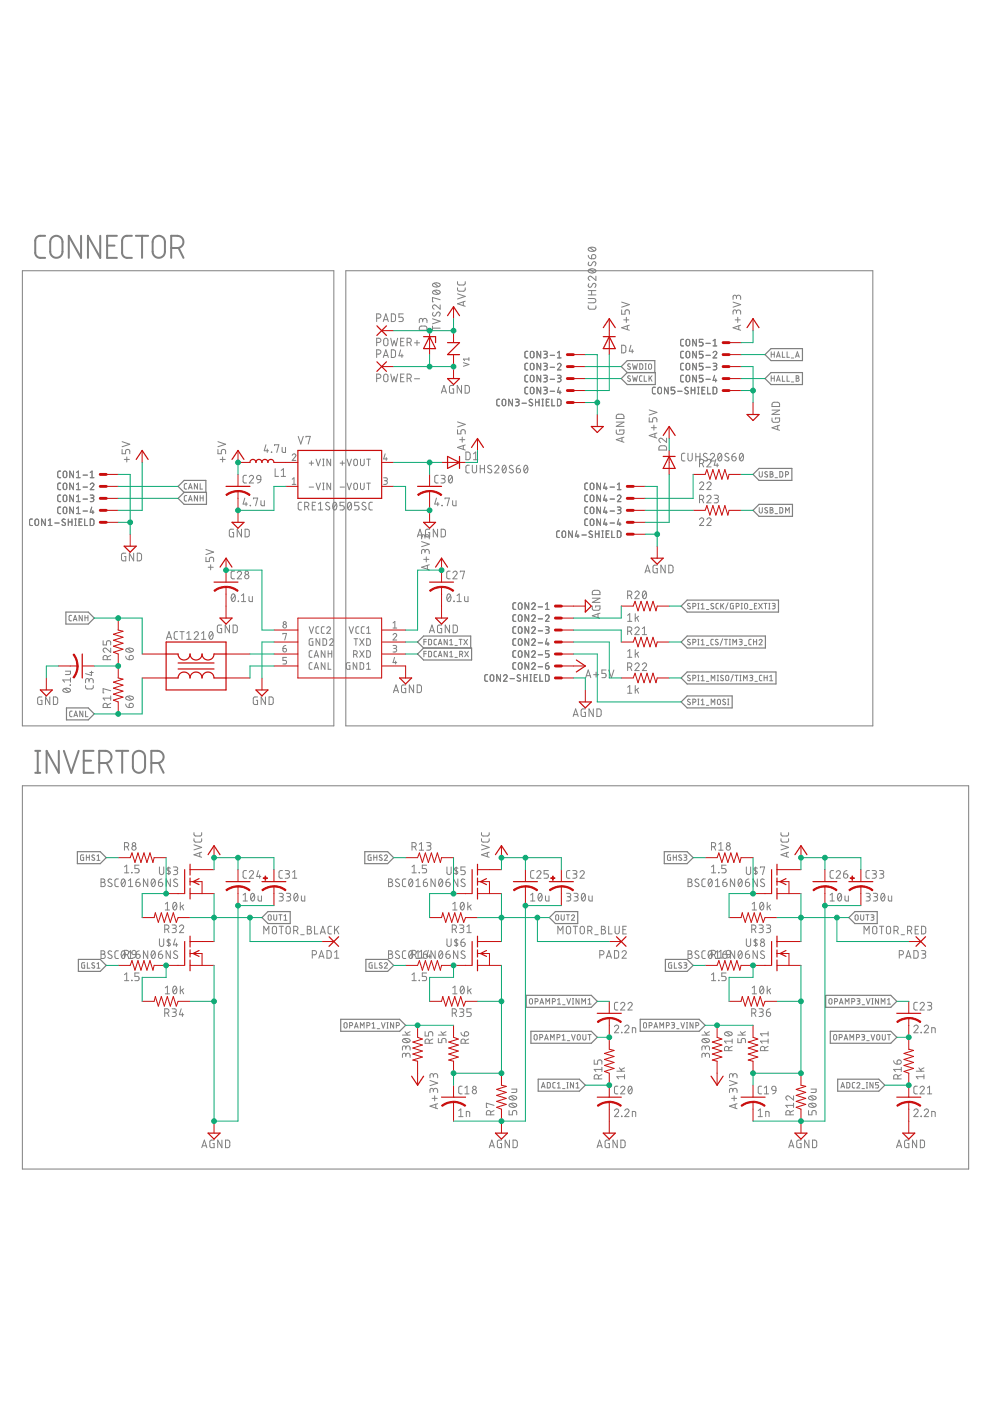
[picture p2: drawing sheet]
<svg xmlns="http://www.w3.org/2000/svg" width="210mm" height="297mm" viewBox="0 0 210 297" stroke-linecap="round" stroke-linejoin="round" font-family="sans-serif">
<g fill="none" stroke="#808080" stroke-width=".21">
<path d="M4.7 57.4h66.1v96.5h-66.1zM73.3 57.4h111.8v96.5h-111.8zM97 59.7v.5l.4 .2h1l.2-.2v-.5M124.7 54.1l.3 .6 .4 .2M124.8 57.2a1.02 1.02 0 0 1 1.5 .2 .97 .97 0 0 1-1.6 0zM124.8 52.6a1.02 1.02 0 0 1 1.5 .3 .97 .97 0 0 1-1.6 0zM124.8 55.6v.2a.38 .38 0 0 0 .1 .5 .38 .38 0 0 0 .5-.1l.3-.6a.41 .41 0 0 1 .6 0 .41 .41 0 0 1-.1 .6l-.1 .2M125.1 57.1l.9 .7M125.1 52.5l.9 .7M125.5 54.1a.46 .46 0 0 1 .8 .1 .46 .46 0 0 1-.4 .7h-.5zM126.3 58.5v1l-.9-.8a.44 .44 0 0 0-.7 .1 .44 .44 0 0 0 .4 .7M79.9 72.6h.4a.44 .44 0 0 0 .5-.4 .44 .44 0 0 0-.5-.5h-.4v1.6"/>
<path d="M79.9 75.1h.4a.46 .46 0 0 0 .5-.5 .46 .46 0 0 0-.5-.4h-.4v1.6M79.9 67.5h.4a.46 .46 0 0 0 .5-.5 .46 .46 0 0 0-.5-.5h-.4v1.7M81.3 75.8l.5-1.6 .5 1.6M81.3 68.2l.5-1.7 .5 1.7M81.4 67.8h.8M81.4 75.4h.8M81.5 79.5l.3-.2 .3 .2 .2 1a.46 .46 0 0 1-.5 .4 .46 .46 0 0 1-.5-.4zM81.5 71.8l.3-.1 .3 .1 .2 1.1a.46 .46 0 0 1-.5 .4 .46 .46 0 0 1-.5-.4zM82.8 79.3l.4 1.6 .4-1 .3 1 .4-1.6M82.8 71.7l.4 1.6 .4-1.1 .3 1.1 .4-1.6M83 74.2h.6l.2 .2v1.1l-.2 .3h-.6zM83 66.5l.6 .1 .2 .2v1.1l-.2 .2-.6 .1z"/>
<path d="M84.9 72.4h.6M84.9 74.2l-.3 1.2h.9M85.2 75.1v.7M85.5 66.5h-.9v.8h.5a.46 .46 0 0 1 .4 .4 .46 .46 0 0 1-.4 .5h-.5M85.7 79.3h-.8v1.6h.8M85.7 71.7h-.8v1.6h.8M86.3 72.6h.5a.44 .44 0 0 0 .4-.4 .44 .44 0 0 0-.4-.5h-.5v1.6M86.8 72.6l.4 .7M87.9 72.7h1.1M88.4 72.2v1M89 69.3l1.3-.1 .2 .2v.6h-1.6zM89.6 68a.46 .46 0 0 1 .5-.5 .46 .46 0 0 1 .4 .5v.4"/>
<path d="M89.6 68.2v-.3a.36 .36 0 0 0-.3-.4 .36 .36 0 0 0-.4 .4v.5M91.7 69.6h1.6M91.7 69.1v.9M91.7 67.6l1.6 .5-1.6 .6M91.8 61.7a1.02 1.02 0 0 1 1.5 .3 .97 .97 0 0 1-1.6 0zM91.8 60.2a1.02 1.02 0 0 1 1.5 .2 .97 .97 0 0 1-1.6 0zM91.8 66.3l-.1 .4 .4 .3 .2-.1 .3-.6a.38 .38 0 0 1 .6-.1 .38 .38 0 0 1 .1 .5l-.2 .4M92.1 61.6l.9 .7M92.1 60l.9 .8M93.3 64.6v1l-.9-.8a.45 .45 0 0 0-.7 .1 .45 .45 0 0 0 .4 .7M93.3 63.5l-1.6-.4v.9h.2M97 61v.5l.4 .2 1.1-.1 .1-.6"/>
<path d="M97 62.3l1.6 .5-1.6 .6M98.2 64v.8M98.3 76.9l1.1 .4-1.1 .4M98.6 63.9l-1.6 .5 1.6 .5M99.4 76.1h-1.1l.2 .4M99.4 75.8v.7M111.9 74.5h-.4l-.2 .3v.9l.2 .2h.4M111.9 77h-.4l-.2 .3v.9l.2 .2h.4M111.9 79.6h-.4l-.2 .3v.9l.2 .1 .4 .1M112.5 74.6h.6l.1 .9a.39 .39 0 0 1-.4 .4 .39 .39 0 0 1-.4-.4zM112.5 77.1h.6l.1 .9a.39 .39 0 0 1-.4 .4 .39 .39 0 0 1-.4-.4zM112.5 79.7h.6l.1 .9a.39 .39 0 0 1-.4 .4 .39 .39 0 0 1-.4-.4z"/>
<path d="M114.6 74.5v1.4l-.7-1.4v1.4M114.6 77v1.4l-.7-1.4v1.4M114.6 79.6v1.4l-.7-1.4v1.4M115.3 74.5h.6l.1 .2-.1 .4h-.5M115.3 77h.6l.1 .3-.1 .3h-.5M115.3 79.6h.6l.1 .2-.1 .4h-.5M115.7 75.1a.39 .39 0 0 1 .3 .4 .39 .39 0 0 1-.3 .4h-.4M115.7 77.6a.39 .39 0 0 1 .3 .4 .39 .39 0 0 1-.3 .4h-.4M116.6 75.3h1M116.6 77.9h1M118.2 77.3a.38 .38 0 0 1 .5-.3 .38 .38 0 0 1 .2 .6l-.7 .8h.8M118.2 79.6h.6l.2 .2-.2 .4h-.5"/>
<path d="M118.2 75.9h.8M118.2 74.8l.4-.3v1.4M124.7 64.8v.5l.4 .3 1-.1 .2-.2v-.5M124.7 63.3h1.2a.46 .46 0 0 1 .4 .4 .46 .46 0 0 1-.4 .5h-1.2M124.7 62.5h1.6M124.7 61.6h1.6M124.8 60.2v.1a.38 .38 0 0 0 .1 .6 .38 .38 0 0 0 .5-.2l.3-.5a.44 .44 0 0 1 .7 .1 .44 .44 0 0 1-.3 .7M125.4 61.6v.9M131.8 65.7v.9h.7v-.5a.46 .46 0 0 1 .5-.4 .46 .46 0 0 1 .4 .4v.5M131.8 73.2h.6l.3 .3v1l-.3 .3h-.6zM131.8 64.1l1.6 .5-1.6 .5M132.2 67.8h1.1"/>
<path d="M132.8 67.3v1.1M133 69.1v.8M133.4 68.9l-1.6 .6 1.6 .5M133.6 77.2h-.4l-.1 .2 .5 .4a.32 .32 0 0 1-.1 .5 .32 .32 0 0 1-.4-.2M133.6 79.8l-.4-.1-.1 .2 .5 .4a.32 .32 0 0 1-.1 .6 .32 .32 0 0 1-.4-.2M133.8 73.2l-.4 1.3h.9M134 74.1v.7M134.1 77.1l.3 1.2 .2-.8 .3 .8 .2-1.2M134.1 79.7l.3 1.1 .2-.7 .3 .7 .2-1.1M135.6 77.1l.5 .1 .1 .1 .1 .7-.2 .3h-.5zM136.1 79.7h-.4l-.1 .2v.8l.5 .1M136.6 79.7v1.1h.5"/>
<path d="M136.8 77.1h.2M136.8 78.3h.2M136.9 77.1v1.2M137.6 79.7v1.1M137.6 77.2h.3l.3 .3-.1 .6-.2 .2-.3-.1-.1-.2zM138.2 79.7l-.6 .7M144.9 71.9l-.4 .1-.2 .3v.9l.2 .1h.4M144.9 74.5h-.4l-.2 .3v.9l.2 .2h.4M144.9 77h-.4l-.2 .3v.9l.2 .2h.4M144.9 79.6h-.4l-.2 .3v.9l.2 .1 .4 .1M145.6 72.1h.5l.1 .9a.39 .39 0 0 1-.4 .3 .39 .39 0 0 1-.3-.3zM145.6 74.6h.5l.1 .9a.39 .39 0 0 1-.4 .4 .39 .39 0 0 1-.3-.4z"/>
<path d="M145.6 77.1h.5l.1 .9a.39 .39 0 0 1-.4 .4 .39 .39 0 0 1-.3-.4zM145.6 79.7h.5l.1 .9a.39 .39 0 0 1-.4 .4 .39 .39 0 0 1-.3-.4zM147.6 71.9v1.4l-.7-1.4v1.4M147.6 74.5v1.4l-.7-1.4v1.4M147.6 77v1.4l-.7-1.4v1.4M147.6 79.6v1.4l-.7-1.4v1.4M149.1 71.9h-.8v.7h.4a.4 .4 0 0 1 .4 .4 .4 .4 0 0 1-.4 .3h-.4M149.1 74.5h-.8v.6h.4a.4 .4 0 0 1 .4 .4 .4 .4 0 0 1-.4 .4h-.4M149.1 77h-.8v.6h.4a.4 .4 0 0 1 .4 .4 .4 .4 0 0 1-.4 .4h-.4M149.1 79.6h-.8v.6h.4a.4 .4 0 0 1 .4 .4 .4 .4 0 0 1-.4 .4h-.4M149.7 75.3h.9M149.7 77.9h.9"/>
<path d="M149.7 72.8h.9M151.2 74.8a.39 .39 0 0 1 .5-.3 .39 .39 0 0 1 .2 .6l-.7 .8h.8M151.2 77h.6l.2 .3-.2 .3h-.4M151.2 73.3h.8M151.2 72.3l.4-.4v1.4M151.5 79.6l-.3 1h.8M151.6 77.6a.39 .39 0 0 1 .4 .4 .39 .39 0 0 1-.4 .4h-.4M155.4 64.1l1.6 .5-1.6 .5M155.9 67.8h1.1M156.1 66.1a.44 .44 0 0 1 .5-.4 .44 .44 0 0 1 .4 .4v.5M156.1 66.4v-.3a.36 .36 0 0 0-.3-.4 .36 .36 0 0 0-.4 .4v.5M156.1 63a.44 .44 0 0 1 .5-.4 .44 .44 0 0 1 .4 .4v.5"/>
<path d="M156.1 63.3v-.4a.36 .36 0 0 0-.3-.3 .36 .36 0 0 0-.4 .3v.6M156.4 67.3v1.1M156.6 69.1v.8M157 68.9l-1.6 .6 1.6 .5M163.5 75.1h.7M163.5 74.6v1.2M163.5 79.7v1.1M164.2 74.6v1.2M164.2 79.7v1.1M164.6 75.8l.4-1.2 .4 1.2M164.7 75.5h.6M165.9 79.7v1.1h.5"/>
<path d="M165.9 74.6v1.2h.5M166.9 79.7v1.1h.5M166.9 74.6v1.2h.5M167.8 75.9h.5M168.7 75.8l.4-1.2 .4 1.2M168.8 75.5h.6M168.8 79.7l.5 .1v.3l-.2 .1 .3 .3-.1 .3h-.5zM12.9 99.9h-.5l-.2 .3 .1 .9 .6 .2M13.5 100h.6l.1 .9a.38 .38 0 0 1-.4 .4 .38 .38 0 0 1-.4-.4zM15.6 99.9v1.4l-.8-1.4v1.4M25.9 95.3v.9h.7v-.5a.45 .45 0 0 1 .5-.4 .45 .45 0 0 1 .4 .4v.5M25.9 93.6l1.6 .6-1.6 .5"/>
<path d="M26.4 97.4h1M26.9 96.9v1.1M46.2 95.3v.9h.7v-.5a.46 .46 0 0 1 .5-.4 .46 .46 0 0 1 .4 .4v.5M46.2 93.6l1.6 .6-1.6 .5M46.7 97.4h1.1M47.2 96.9v1.1M56.4 94.3l-.4 1.3h.9M56.7 95.2v.7M57.5 95.8l.1 .1zM58.2 94.5v-.2h.9l-.4 1.6M58.3 99.4v1.6h.8M59.6 99.7l.5-.3v1.6"/>
<path d="M59.8 94.8v1l.3 .1h.4v-1.1M62 96.5a.38 .38 0 0 1 .5-.3 .38 .38 0 0 1 .1 .6l-.6 .8h.7M63.2 92.5l.6 1.6 .5-1.6M64.9 92.7v-.2h.9l-.5 1.6M65.6 98.2h.9M66 97.7v1M67 97.3l.5 1.4 .4-1.4M68.4 98.7h.3M68.4 97.3h.3M68.6 97.3v1.4M70.1 97.3v1.4l-.8-1.4v1.4M72.1 98.2h.9"/>
<path d="M72.6 97.7v1M73.6 97.3l.4 1.4 .5-1.4M75.1 97.5h.6l.1 .8a.39 .39 0 0 1-.4 .4 .39 .39 0 0 1-.4-.4zM76.4 97.3v1a.39 .39 0 0 0 .4 .4 .39 .39 0 0 0 .4-.4v-1M77.7 97.3h.8M78.1 97.3v1.4M79.9 80.2h.4a.46 .46 0 0 0 .5-.4 .46 .46 0 0 0-.5-.5h-.4v1.6M81.7 96.2l-.4 1.1h.8M81.9 97v.6M84.9 80.1h.6M86.3 80.2h.5a.46 .46 0 0 0 .4-.4 .46 .46 0 0 0-.4-.5h-.5v1.6M86.8 80.2l.4 .7"/>
<path d="M87.9 80.3h1.1M93.6 83.4l.5-1.7 .6 1.7M93.7 83h.8M96.2 81.7h-.5l-.4 .3v1l.2 .3 .7 .1v-.9h-.3M97 91.1v.9h.7v-.5a.46 .46 0 0 1 .5-.4 .46 .46 0 0 1 .4 .4v.5M97 89.5l1.6 .5-1.6 .5M97.5 93.2h1.1M97.9 81.7v1.7l-1-1.7v1.7M98 92.7v1M98.2 94.5v.8M98.6 81.7l.7 .1 .2 .2v.9l-.2 .4-.7 .1zM98.6 94.3l-1.6 .6 1.6 .5"/>
<path d="M98.8 95.8l.6 .1 .3 .2v.9l-.3 .5h-.6zM99.5 98.6l-.6 .1-.1 .3v1.1l.2 .1 .5 .1M100.1 98.6v1.2a.46 .46 0 0 0 .5 .5 .46 .46 0 0 0 .4-.5v-1.2M100.4 97.5h.9M100.4 96.2l.5-.4v1.7M101.8 98.6v1.7M101.8 99.4h.9M102.7 98.6v1.7M104.2 98.8a.41 .41 0 0 0-.6-.1 .41 .41 0 0 0-.1 .6l.6 .3a.44 .44 0 0 1-.1 .7 .44 .44 0 0 1-.6-.2M104.9 99a.44 .44 0 0 1 .6-.3 .44 .44 0 0 1 .1 .7l-.7 .9h.9M105.9 84.6l-.4 .1-.2 .2v1l.2 .1h.4M106.6 84.8h.5l.1 .8a.38 .38 0 0 1-.4 .4 .38 .38 0 0 1-.3-.4z"/>
<path d="M106.7 98.8l.2-.2a.95 .95 0 0 1 0 1.7 1.02 1.02 0 0 1-.2-1.5zM107.3 99l-.8 .9M108.6 84.6v1.4l-.7-1.4v1.4M108.8 98.8a.42 .42 0 0 0-.6-.1 .42 .42 0 0 0-.1 .6l.6 .3a.4 .4 0 0 1 0 .6 .4 .4 0 0 1-.6 0l-.2-.1M109.3 84.6l.6 .1 .2 .2-.2 .3-.4 .1M109.5 99.4h.5a.45 .45 0 0 1 .4 .5 .45 .45 0 0 1-.5 .4 .45 .45 0 0 1-.4-.5zM109.7 85.3a.39 .39 0 0 1 .4 .4 .39 .39 0 0 1-.4 .3h-.4M110.2 98.6l-.6 .4-.1 .4M110.7 85.5h.9M111.2 98.8l.3-.2a.97 .97 0 0 1 0 1.7 1 1 0 0 1-.3-1.5zM111.8 99l-.7 .9M111.9 82.1h-.4l-.2 .3v.9l.2 .2h.4"/>
<path d="M112.5 82.2h.6l.1 .9a.39 .39 0 0 1-.4 .4 .39 .39 0 0 1-.4-.4zM112.9 84.8a.35 .35 0 0 0-.6-.1 .35 .35 0 0 0 .1 .5l.4 .2a.38 .38 0 0 1-.1 .6 .38 .38 0 0 1-.5-.1M113.5 85.3h.8M113.5 84.6v1.4M114.3 84.6v1.4M114.6 82.1v1.4l-.7-1.4v1.4M114.9 86h.3M114.9 84.6h.3M115.1 84.6v1.4M115.3 82.1h.6l.1 .2-.1 .4h-.5M115.7 80.2a.39 .39 0 0 1 .3 .4 .39 .39 0 0 1-.3 .4h-.4M115.7 82.7a.39 .39 0 0 1 .3 .4 .39 .39 0 0 1-.3 .4h-.4"/>
<path d="M115.8 85.3h.5M116.4 84.6h-.6v1.4h.6M116.6 83h1M116.6 80.4h1M117 84.6v1.4h.6M118.2 84.6l.5 .1 .2 .2v.9l-.2 .2h-.5zM118.5 82.1l-.3 1.1h.8M118.6 80.2a.39 .39 0 0 1 .4 .4 .39 .39 0 0 1-.4 .4h-.4M118.7 82.9v.6M130.7 91.2v.6l.2 .2h1.3l.1-.8h-.9v.2M130.7 89.5h1.6l-1.6 .9h1.6M130.8 88l.3-.2 .9 .1 .2 .2 .1 .6h-1.6z"/>
<path d="M131.9 92.8v.8M132.3 92.7l-1.6 .5 1.6 .6M137.6 88.6v.9h.8v-.6a.46 .46 0 0 1 .4-.3 .46 .46 0 0 1 .5 .3v.6M137.6 86.9l1.7 .5-1.7 .6M137.9 80.1l.3 .7M138.1 90.7h1.1M138.6 90.1v1.1M138.9 91.9v.9M139 82.1h-.5l-.2 .3 .1 .9 .1 .2h.5M139.3 91.8l-1.7 .6 1.7 .5M139.6 82.2h.5l.2 .9a.39 .39 0 0 1-.4 .4 .39 .39 0 0 1-.4-.4zM139.8 94.7l.3-.2 1 .1 .2 .2v.6h-1.6z"/>
<path d="M141.3 92.9v.9l-.9-.8a.44 .44 0 0 0-.7 .2 .44 .44 0 0 0 .4 .6M141.7 82.1v1.4l-.8-1.4v1.4M143.1 82.1h-.8v.6h.5a.4 .4 0 0 1 .3 .4 .4 .4 0 0 1-.3 .4h-.5M143.7 83h.9M145.2 96.1h-.5l-.2 .4v1l.2 .2h.5M145.9 96.1v1.2a.46 .46 0 0 0 .4 .4 .46 .46 0 0 0 .5-.4v-1.2M145.9 82.2l-.5-.1-.2 .3 .1 .2 .5 .3a.38 .38 0 0 1 0 .6 .38 .38 0 0 1-.6-.2M146.6 82.7h.7M146.6 82.1v1.4M147.3 82.1v1.4M147.5 96.1v1.6M147.5 96.8h.9"/>
<path d="M147.9 83.5h.3M147.9 82.1h.3M148.1 82.1v1.4M148.3 98.3h.5a.46 .46 0 0 0 .4-.5 .46 .46 0 0 0-.4-.4h-.5v1.6M148.4 96.1v1.6M148.8 82.7h.5M148.8 98.3l.4 .7M149.5 82.1h-.7v1.4h.7M149.7 80.4h.9M149.9 97.7a.44 .44 0 0 1 .6-.3 .44 .44 0 0 1 .1 .7l-.7 .9h.9M149.9 96.2a.41 .41 0 0 0-.6-.1 .41 .41 0 0 0-.1 .6l.6 .3a.44 .44 0 0 1 0 .7 .44 .44 0 0 1-.7-.2M150 82.1v1.4h.6"/>
<path d="M150.6 96.5a.44 .44 0 0 1 .6-.4 .44 .44 0 0 1 .2 .7l-.8 .9h.9M151.2 82.1h.5l.3 .2v.9l-.3 .3h-.5zM151.7 80.3v.7M151.8 97.4l-.4 1.2h.9M152.1 98.3v.7M152.4 96.2l.2-.1a.97 .97 0 0 1 0 1.6 1 1 0 0 1-.2-1.5zM153 96.5l-.7 .9M154.5 96.2a.42 .42 0 0 0-.6-.1 .42 .42 0 0 0-.1 .6l.6 .3a.38 .38 0 0 1 .1 .6 .38 .38 0 0 1-.5 .1l-.3-.2M155.2 96.8h.5a.46 .46 0 0 1 .4 .6 .46 .46 0 0 1-.5 .3 .46 .46 0 0 1-.4-.4zM155.9 96.1l-.4 .1-.3 .6M157 96.2l.2-.1a.97 .97 0 0 1 0 1.6 1 1 0 0 1-.2-1.5zM157.6 96.5l-.8 .9"/>
<path d="M161 100v.8l.2 .4 .4-.2v-1M163.3 100h.4l.2 .2-.3 .3 .3 .3-.2 .3-.4 .1zM163.5 80.2h.7M163.7 88.6v.7l.2 .2h1l.4-.2v-.7h-.9v.3M163.7 87h1.6l-1.6 .9h1.6M163.8 85.4l.3-.1h.9l.3 .3v.6h-1.6zM164.6 80.8l.4-1.1 .4 1.1M164.7 80.6h.6M164.9 90.3v.8M165.3 90.1l-1.6 .6 1.6 .5M165.3 100h.5l.1 .2v.8l-.1 .1-.5 .1zM167.8 81h.5"/>
<path d="M168.8 80.2h.3M6.9 110l-.4 .1-.2 .2v.9l.2 .2h.4M7.5 110.2h.6l.1 .8a.39 .39 0 0 1-.4 .4 .39 .39 0 0 1-.4-.4zM9.6 110v1.4l-.8-1.4v1.4M10.2 111.4h.8M10.2 110.3l.4-.3v1.4M11.6 110.9h1M12.9 102.4h-.5l-.2 .3 .1 .9 .6 .2M12.9 105h-.5l-.2 .3 .1 .9 .6 .2M12.9 107.5h-.5l-.2 .3 .1 .9 .3 .2h.3M13.5 102.5h.6l.1 .9a.38 .38 0 0 1-.4 .4 .38 .38 0 0 1-.4-.4zM13.5 105.1h.6l.1 .9a.38 .38 0 0 1-.4 .4 .38 .38 0 0 1-.4-.4z"/>
<path d="M13.5 107.6h.6l.1 .9a.38 .38 0 0 1-.4 .4 .38 .38 0 0 1-.4-.4zM13.8 110.2l-.4-.1-.3 .2 .6 .5a.35 .35 0 0 1 .1 .6 .35 .35 0 0 1-.5-.1l-.2-.1M14.5 110v1.4M14.5 110.7h.8M15.3 110v1.4M15.6 102.4v1.4l-.8-1.4v1.4M15.6 105v1.4l-.8-1.4v1.4M15.6 107.5v1.4l-.8-1.4v1.4M15.9 111.4h.3M15.9 110h.3M16 110v1.4M16.2 103.8h.8"/>
<path d="M16.2 101.3h.8M16.2 100.2l.4-.3v1.4M16.2 102.7l.4-.3v1.4M16.2 105.3l.4-.3v1.4M16.2 107.8l.4-.3v1.4M16.2 106.4h.8M16.2 108.9h.8M16.8 110.7h.4M17.4 110h-.6v1.4h.6M17.6 103.3h.9M17.6 100.7h.9M17.6 105.8h.9"/>
<path d="M17.6 108.4h.9M17.9 110v1.4h.7M19.1 102.7a.38 .38 0 0 1 .6-.3 .38 .38 0 0 1 .1 .6l-.7 .8h.8M19.1 105h.6l.2 .2-.2 .3-.4 .1M19.1 110l.6 .1 .2 .2v.7l-.2 .4h-.6zM19.1 101.3h.8M19.1 100.2l.4-.3v1.4M19.5 107.5l-.4 1.1h.8M19.5 105.6a.39 .39 0 0 1 .4 .4 .39 .39 0 0 1-.4 .4h-.4M19.7 108.3v.6M26.7 117.3h-.7l-.2 .2v1.1l.2 .3h.7v-.9h-.3M28.3 117.3v1.6l-.9-1.6v1.6"/>
<path d="M29.1 117.3h.6l.3 .3v.8l-.3 .5h-.6zM39.6 105.1h-.4l-.1 .2v.8l.5 .1M39.6 102.5l-.4 .1-.1 .2v.7l.5 .2M40 106.2l.4-1.1 .3 1.1M40 103.7l.4-1.2 .3 1.2M40.1 105.9h.5M40.1 103.4h.5M41.9 102.5v1.2l-.7-1.2v1.2M41.9 105.1v1.1l-.7-1.1v1.1M42.4 105.6h.7M42.4 102.5v1.2h.5M42.4 105.1v1.1"/>
<path d="M43.1 105.1v1.1M43.7 118.2v.9h.7v-.6a.46 .46 0 0 1 .4-.4 .46 .46 0 0 1 .5 .4v.6M43.7 116.5l1.6 .6-1.6 .5M44.7 119.7v1.1M49.5 112.2h-.6l-.2 .2-.1 1.1 .3 .3h.6v-.9h-.2M51.2 112.2v1.6l-.9-1.6v1.6M51.9 105.6l-.4 1.3h1M52 112.2h.6l.2 .3v1.1l-.2 .2h-.6zM52.2 106.5v.7M52.3 100.8h-.5l-.3 .3 .1 1.2 .7 .1M52.9 101.1a.44 .44 0 0 1 .6-.3 .44 .44 0 0 1 .1 .7l-.7 .9h.9M53 107.1l.1 .1z"/>
<path d="M53.7 105.8v-.2h.9l-.4 1.6M54.5 100.9l.4-.1 .3 .1 .1 .8-.8-.1-.1-.4zM55.3 101.7l-.1 .4-.6 .3M55.3 106.2l.1 .9 .2 .1h.4v-1M59.6 101h.9M62 101.6l.3-.3v1.4M62 102.7h.7M63.9 106.5h-.4l-.3 .3v1.1l.3 .2h.4M64.6 107.4h.4a.46 .46 0 0 0 .5-.5 .46 .46 0 0 0-.5-.4h-.4v1.6M65.1 107.4l.4 .7M65.6 103.3h.9M66.2 107.2h.5"/>
<path d="M66.9 106.5h-.7v1.6h.7M67 102.4l.5 1.4 .4-1.4M67.5 108.1h.9M67.5 106.8l.5-.3v1.6M68.4 103.8h.3M68.4 102.4h.3M68.6 102.4v1.4M69.8 106.6l-.2-.1a.38 .38 0 0 0-.5 .2 .38 .38 0 0 0 .1 .5l.5 .2a.44 .44 0 0 1 0 .7 .44 .44 0 0 1-.7-.2M70.1 102.4v1.4l-.8-1.4v1.4M70.7 106.6l.1-.1a.8 .8 0 0 1 .7 .6 .8 .8 0 0 1-.2 .8l-.3 .2a1.04 1.04 0 0 1-.3-1.5zM71.3 106.8l-.7 1M72.1 103.3h.9"/>
<path d="M73 106.5h-.9v.7h.5a.46 .46 0 0 1 .4 .5 .46 .46 0 0 1-.4 .4h-.5M73.6 102.4l.4 1.4 .5-1.4M73.9 106.6l.2-.1a.97 .97 0 0 1 0 1.6 1.02 1.02 0 0 1-.2-1.5zM74.5 106.8l-.8 1M75.1 102.5h.6l.1 .9a.39 .39 0 0 1-.4 .4 .39 .39 0 0 1-.4-.4zM76.1 106.5h-.9v.7h.6a.46 .46 0 0 1 .3 .5 .46 .46 0 0 1-.3 .4h-.6M76.4 102.4v1a.39 .39 0 0 0 .4 .4 .39 .39 0 0 0 .4-.4v-1M77.5 106.6l-.5-.1-.2 .3 .1 .3 .5 .3a.41 .41 0 0 1 .1 .7 .41 .41 0 0 1-.6-.1l-.2-.1M77.7 102.4h.8M78.1 102.4v1.4M79 106.5h-.5l-.3 .3 .1 1.1 .2 .2h.5M81.3 101.3h.7l.1 .2-.1 .4h-.5"/>
<path d="M81.7 101.9a.39 .39 0 0 1 .4 .4 .39 .39 0 0 1-.4 .4h-.4M88.5 113.8l.5-1.6 .6 1.6M88.6 113.4h.9M89.4 114.8l1.6 .6-1.6 .5M89.8 118.6h1.1M90.1 116.9a.46 .46 0 0 1 .5-.4 .46 .46 0 0 1 .4 .4v.5M90.1 117.2v-.4a.36 .36 0 0 0-.4-.3 .36 .36 0 0 0-.3 .3v.6M90.1 113.8a.46 .46 0 0 1 .5-.4 .46 .46 0 0 1 .4 .4v.5M90.1 114.1v-.4a.36 .36 0 0 0-.4-.3 .36 .36 0 0 0-.3 .3v.6M90.4 118.1v1M90.6 119.9v.8M91 119.7l-1.6 .6 1.6 .5"/>
<path d="M91.1 112.2h-.7l-.2 .2v1.1l.2 .3h.7v-.9h-.3M92.5 105.6l-.3 1.3h.9M92.8 112.2v1.6l-.9-1.6v1.6M92.8 106.5v.7M92.9 100.8l-.6 .1-.1 .2v1.1l.2 .2h.5M93.5 100.8h.5a.36 .36 0 0 1 .4 .3 .36 .36 0 0 1-.4 .4h-.3M93.5 112.2h.7l.2 .3v.9l-.2 .4h-.7zM93.7 107.1l.1 .1zM93.9 101.5a.46 .46 0 0 1 .5 .4 .46 .46 0 0 1-.5 .5h-.4M94.4 105.8v-.2h.9l-.5 1.6M95.2 100.9l.3-.1a.97 .97 0 0 1 0 1.6 1.02 1.02 0 0 1-.3-1.5zM95.9 101.1l-.8 .9"/>
<path d="M96 106.2v.9l.2 .1h.5v-1M118.6 112.6h-.4l-.2 .3v.9l.2 .1 .4 .1M119.3 112.7l.2-.1 .3 .1 .1 .9a.38 .38 0 0 1-.4 .4 .38 .38 0 0 1-.3-.4zM121.3 112.6v1.4l-.7-1.4v1.4M122.3 112.6l-.3 1.1h.8M122.5 113.3v.7M123.4 113.4h.9M124.6 102.4h-.4l-.2 .3v.9l.6 .2M124.6 105h-.4l-.2 .3v.9l.6 .2M124.6 107.5h-.4l-.2 .3v.9l.6 .2M124.6 110l-.4 .1-.2 .2v.9l.2 .2h.4M125.2 102.5h.6l.1 .9a.39 .39 0 0 1-.4 .4 .39 .39 0 0 1-.4-.4z"/>
<path d="M125.2 105.1h.6l.1 .9a.39 .39 0 0 1-.4 .4 .39 .39 0 0 1-.4-.4zM125.2 107.6h.6l.1 .9a.39 .39 0 0 1-.4 .4 .39 .39 0 0 1-.4-.4zM125.2 110.2h.6l.1 .8a.39 .39 0 0 1-.4 .4 .39 .39 0 0 1-.4-.4zM125.6 112.7a.35 .35 0 0 0-.6-.1 .35 .35 0 0 0 .1 .6l.4 .2a.32 .32 0 0 1 .1 .4 .32 .32 0 0 1-.4 .1l-.3-.1M126.2 112.6v1.4M126.2 113.2h.8M127 112.6v1.4M127.3 102.4v1.4l-.7-1.4v1.4M127.3 105v1.4l-.7-1.4v1.4M127.3 107.5v1.4l-.7-1.4v1.4M127.3 110v1.4l-.7-1.4v1.4M127.6 114h.3"/>
<path d="M127.6 112.6h.3M127.8 112.6v1.4M128.3 107.5l-.3 1.1h.7M128.3 102.4l-.3 1.1h.7M128.3 105l-.3 1h.7M128.3 110l-.3 1.1h.7M128.5 103.2v.6M128.5 105.7v.7M128.5 108.3v.6M128.5 110.8v.6M128.5 113.2h.5M129.1 112.6h-.6v1.4h.6"/>
<path d="M129.3 103.3h1M129.3 105.8h1M129.3 108.4h1M129.3 110.9h1M129.7 112.6v1.4h.6M130.9 105.3a.38 .38 0 0 1 .5-.3 .38 .38 0 0 1 .2 .6l-.7 .8h.8M130.9 107.5h.6l.2 .2-.2 .4h-.5M130.9 112.6h.5l.2 .2v.9l-.2 .2-.5 .1zM130.9 102.7l.4-.3v1.4M130.9 103.8h.8M131.2 110l-.3 1.1h.8M131.3 108.1a.39 .39 0 0 1 .4 .4 .39 .39 0 0 1-.4 .4h-.4"/>
<path d="M131.4 110.8v.6M139.4 119.8l-.8 .1v1.4l.8 .2v-1h-.3M141 119.8v1.7l-.9-1.7v1.7M141.8 119.8l.6 .1 .3 .2v.9l-.3 .4-.6 .1zM148.3 110.2a.44 .44 0 0 1 .6-.4 .44 .44 0 0 1 .2 .7l-.8 .9h.9M148.3 102.5a.44 .44 0 0 1 .6-.3 .44 .44 0 0 1 .2 .7l-.8 .9h.9M148.3 105.9h.5a.46 .46 0 0 0 .4-.5 .46 .46 0 0 0-.4-.4h-.5v1.6M148.8 105.9l.4 .7M149.9 105.3a.44 .44 0 0 1 .6-.3 .44 .44 0 0 1 .1 .7l-.7 .9h.9M149.9 110.2a.44 .44 0 0 1 .6-.4 .44 .44 0 0 1 .1 .7l-.7 .9h.9M149.9 102.5a.44 .44 0 0 1 .6-.3 .44 .44 0 0 1 .1 .7l-.7 .9h.9M151.4 105h.6a.36 .36 0 0 1 .3 .3 .36 .36 0 0 1-.3 .4h-.4"/>
<path d="M151.9 105.7a.46 .46 0 0 1 .4 .5 .46 .46 0 0 1-.4 .4h-.5M161 107.6v.9l.2 .3 .4-.2v-1M162.7 107.7l-.4-.1-.1 .3 .5 .5a.32 .32 0 0 1-.2 .4 .32 .32 0 0 1-.4-.2M162.7 100.1l-.4-.1-.1 .2 .5 .6a.33 .33 0 0 1-.2 .4 .33 .33 0 0 1-.4-.2M163.3 107.6h.4l.2 .2-.3 .3 .3 .3-.2 .4h-.4zM163.3 108.1h.3M163.3 100.5h.3M164.3 101.3h.5M164.3 108.9h.5M165.3 107.6h.5l.1 .2v.8l-.1 .2h-.5zM166.6 100.6l.5-.1v-.4l-.5-.1v1.2M166.6 108.8v-1.2l.3 .7 .4-.7v1.2"/>
<path d="M15.2 130.5h-.4l-.2 .2 .1 .8 .5 .1M15.5 131.6l.4-1.1 .4 1.1M15.6 131.3h.6M17.4 130.5v1.1l-.6-1.1v1.1M18 130.5v1.1M18 131h.6M18.6 130.5v1.1M21.9 135.8v.9h.7v-.5a.45 .45 0 0 1 .4-.4 .45 .45 0 0 1 .5 .4v.5M22.8 139.9v-.5a.44 .44 0 0 0-.5-.4 .44 .44 0 0 0-.4 .4v.5h1.6M23.5 137.4v.9l-.9-.8a.44 .44 0 0 0-.7 .2 .44 .44 0 0 0 .3 .6M23.5 139l-.7 .3M26.6 139.1l.2 .5 .6 .3"/>
<path d="M26.8 137.6a1.04 1.04 0 0 1 1.5 .2 .95 .95 0 0 1-1.7 0zM27 137.5l.9 .7M27.5 139.1a.47 .47 0 0 1 .7 .1 .47 .47 0 0 1-.4 .7h-.4zM35.3 135.6l.5-1.7 .6 1.7M35.4 135.1h.8M37.7 133.9h-.5l-.3 .4 .1 1.1 .7 .2M38.1 133.9h1M38.6 133.9v1.7M39.6 135.6h.9M39.6 134.3l.4-.4v1.7M41.2 134.3a.44 .44 0 0 1 .6-.4 .44 .44 0 0 1 .1 .7l-.7 1h.9M42.7 135.6h.9"/>
<path d="M42.7 134.3l.5-.4v1.7M44.1 120.3h1.1M44.5 134l.2-.1a.97 .97 0 0 1 0 1.7 1.03 1.03 0 0 1-.2-1.6zM45.1 134.3l-.7 .9M47 132.5h-.7l-.2 .2 .1 1.3 .8 .2v-1h-.3M48.7 132.5v1.7l-.9-1.7v1.7M49.2 126l.3-.1a.97 .97 0 0 1 0 1.7 1.02 1.02 0 0 1-.3-1.6zM49.4 132.5h.6l.3 .3v1.1l-.3 .2-.6 .1zM49.7 121.1h-.5l-.2 .4 .1 1.1 .6 .1M49.8 126.3l-.7 .9M50.3 121.5a.44 .44 0 0 1 .6-.4 .44 .44 0 0 1 .2 .7l-.8 .9h.9M50.5 127.4l.1 .2z"/>
<path d="M51.2 127.6h.9M51.2 126.3l.4-.4v1.7M52.8 126.5v.9l.3 .2h.4v-1.1M60 137.5h.5a.39 .39 0 0 1 .3 .4 .39 .39 0 0 1-.5 .3 .39 .39 0 0 1-.3-.3zM60 134.5v-.2h.7l-.3 1.4M60.6 136.8l-.5 .3-.1 .4M60.7 139.4h-.7v.6h.5a.39 .39 0 0 1 .3 .4 .39 .39 0 0 1-.3 .4h-.5M65.6 132.9l.4 1.4 .5-1.4M66.2 138h-.5l-.1 .3v.9l.1 .1 .5 .1M66.3 135.4h-.6l-.1 .2v.9l.1 .3h.6v-.7h-.2M66.6 139.4l.5-1.4 .4 1.4M66.7 139h.7"/>
<path d="M67.6 132.9h-.4l-.2 .3v.9l.2 .2h.4M67.8 135.4v1.4l-.8-1.4v1.4M68.5 135.4l.5 .1 .2 .2 .1 .7-.3 .4h-.5zM68.7 132.9h-.4l-.2 .3 .1 .9 .1 .2h.4M68.9 138v1.4l-.8-1.4v1.4M69.3 133.2a.38 .38 0 0 1 .5-.3 .38 .38 0 0 1 .1 .6l-.6 .8h.8M69.6 138v1.4M69.6 138.6h.7M69.9 135.7a.38 .38 0 0 1 .5-.3 .38 .38 0 0 1 .1 .7l-.6 .7h.8M70.3 138v1.4M74 132.9l.5 1.4 .5-1.4M75 138.7h.4a.39 .39 0 0 0 .4-.3 .39 .39 0 0 0-.4-.4h-.4v1.4"/>
<path d="M75.1 135.4h.7M75.4 138.7l.4 .7M75.5 135.4v1.4M76.1 132.9h-.4l-.2 .3v.9l.2 .2h.4M76.3 135.4l.9 1.4M76.3 138l.9 1.4M77.2 135.4l-.9 1.4M77.2 138l-.9 1.4M77.2 132.9h-.4l-.2 .3v.9l.2 .2h.4M77.7 135.4l.6 .1 .2 .2v.9l-.2 .2h-.6zM77.7 138h.6l.2 .2v.9l-.2 .2-.6 .1zM77.7 133.2l.4-.3v1.4"/>
<path d="M77.7 134.3h.8M83.3 134.6a.38 .38 0 0 1 .6-.3 .38 .38 0 0 1 .1 .6l-.7 .8h.8M83.3 136.8l.6 .1 .2 .2-.2 .3-.4 .1M83.3 132.1l.4-.3v1.4M83.3 133.2h.8M83.7 139.4l-.4 1.1h.8M83.7 137.5a.38 .38 0 0 1 .4 .4 .38 .38 0 0 1-.4 .3h-.4M89.9 138.6h.5M89.9 136.1h.5M90.4 135.6h-.5v1.1M90.4 138.1h-.5v1.2M90.9 138.1h.4l.2 .2v.7l-.2 .2-.4 .1z"/>
<path d="M90.9 135.6h.4l.2 .1v.8l-.2 .2h-.4zM91 134.2l.6-1.7 .5 1.7M91.2 133.7h.8M92.6 138.1h-.4l-.2 .2 .1 .8 .5 .2M92.6 135.6h-.4l-.2 .2 .1 .7 .5 .2M92.9 139.3l.4-1.2 .4 1.2M92.9 136.7l.4-1.1 .4 1.1M93 139h.6M93 136.4h.6M93.6 132.5h-.6l-.2 .2v1.1l.2 .3 .6 .1v-1h-.2M94.8 135.6v1.1l-.6-1.1v1.1M94.8 138.1v1.2l-.6-1.2v1.2"/>
<path d="M94.9 126l.1-.1a.8 .8 0 0 1 .7 .6 .8 .8 0 0 1-.2 .8l-.3 .3a1.04 1.04 0 0 1-.3-1.6zM95.3 132.5v1.7l-.9-1.7v1.7M95.4 135.8l.3-.2v1.1M95.4 138.3l.3-.2v1.2M95.4 139.3h.6M95.4 136.7h.6M95.4 121.1h-.4l-.3 .4v1l.4 .2h.3M95.5 126.3l-.7 .9M96 121.5a.44 .44 0 0 1 .7-.4 .44 .44 0 0 1 .1 .7l-.8 .9h.9M96.1 132.5h.6l.2 .3 .1 .9-.3 .4-.6 .1zM96.2 127.4l.1 .2zM96.5 136.8h.5"/>
<path d="M96.5 139.4h.5M96.9 127.6h.9M96.9 126.3l.5-.4v1.7M97.3 135.6h.7M97.5 138.7l.5-.1v-.4l-.5-.1v1.2M97.6 121.3v-.2h.9l-.5 1.6M97.7 135.6v1.1M97.9 138.7l.2 .6M98.3 135.6l.8 1.1M98.5 126.5v.9l.3 .2h.4v-1.1M98.5 138.1l.8 1.2M99.1 135.6l-.8 1.1"/>
<path d="M99.3 138.1l-.8 1.2M109.4 127.8h-.5l-.1 .3v.9l.1 .2h.5M109.4 130.3l-.5 .1-.1 .3v.9l.1 .1h.5M109.4 132.9h-.5l-.1 .3v.9l.1 .2h.5M109.4 135.4h-.5l-.1 .3v.9l.1 .2h.5M109.4 138h-.5l-.1 .3v.9l.1 .1 .5 .1M110 127.9l.3-.1 .3 .1 .1 .9a.39 .39 0 0 1-.4 .4 .39 .39 0 0 1-.4-.4zM110 130.5l.3-.2 .3 .2 .1 .9a.39 .39 0 0 1-.4 .3 .39 .39 0 0 1-.4-.3zM110 133l.3-.1 .3 .1 .1 .9a.39 .39 0 0 1-.4 .4 .39 .39 0 0 1-.4-.4zM110 135.6l.3-.2 .3 .2 .1 .8a.39 .39 0 0 1-.4 .4 .39 .39 0 0 1-.4-.4zM110 138.1l.3-.1 .3 .1 .1 .9a.39 .39 0 0 1-.4 .4 .39 .39 0 0 1-.4-.4zM112.1 127.8v1.4l-.8-1.4v1.4"/>
<path d="M112.1 130.3v1.4l-.8-1.4v1.4M112.1 132.9v1.4l-.8-1.4v1.4M112.1 135.4v1.4l-.8-1.4v1.4M112.1 138v1.4l-.8-1.4v1.4M112.7 128.1a.38 .38 0 0 1 .6-.3 .38 .38 0 0 1 .1 .6l-.7 .8h.8M112.7 130.7a.38 .38 0 0 1 .6-.3 .38 .38 0 0 1 .1 .6l-.7 .7h.8M112.7 133.2a.38 .38 0 0 1 .6-.3 .38 .38 0 0 1 .1 .6l-.7 .8h.8M112.7 135.7a.38 .38 0 0 1 .6-.3 .38 .38 0 0 1 .1 .7l-.7 .7h.8M112.7 138.3a.38 .38 0 0 1 .6-.3 .38 .38 0 0 1 .1 .6l-.7 .8h.8M114.1 133.8h.9M114.1 128.7h.9M114.1 131.2h.9"/>
<path d="M114.1 136.3h.9M114.1 138.8h.9M115.7 130.7a.38 .38 0 0 1 .5-.3 .38 .38 0 0 1 .1 .6l-.6 .7h.7M115.7 132.9h.5l.2 .2-.2 .4h-.4M115.7 129.2h.7M115.7 128.1l.3-.3v1.4M116 135.4l-.3 1.1h.7M116 133.5a.38 .38 0 0 1 .4 .4 .38 .38 0 0 1-.4 .4h-.3M116.2 136.2v.6M116.4 138h-.7v.6h.4a.39 .39 0 0 1 .3 .4 .39 .39 0 0 1-.3 .4h-.4M125.6 128.5v.7l.2 .2h1.1l.3-.2v-.7h-.9v.3M125.6 126.8h1.6l-1.6 .9h1.6"/>
<path d="M125.7 125.3l1.2-.1 .3 .2v.7h-1.6zM126.8 130.2v.8M127.2 130l-1.6 .6 1.6 .5M133.1 126.2h.4a.46 .46 0 0 0 .5-.4 .46 .46 0 0 0-.5-.5h-.4v1.6M133.1 133.8h.4a.46 .46 0 0 0 .5-.4 .46 .46 0 0 0-.5-.5h-.4v1.7M133.1 130.5l.4-.4v1.6M133.1 138.1l.4-.4v1.7M133.1 131.7h.9M133.1 139.4h.9M133.6 126.2l.4 .7M133.6 133.8l.4 .8M134.6 125.7a.44 .44 0 0 1 .6-.4 .44 .44 0 0 1 .2 .7l-.8 .9h.9"/>
<path d="M134.6 133.3a.44 .44 0 0 1 .6-.3 .44 .44 0 0 1 .2 .6l-.8 1h.9M134.7 130.1v1.6M134.7 137.7v1.7M135 131l.4 .7M135 138.6l.4 .8M135.4 130.6l-.7 .6M135.4 138.3l-.7 .5M136.2 134.6h.9M136.2 133.3l.4-.4v1.7M136.4 125.4l.1-.1a.8 .8 0 0 1 .7 .6 .8 .8 0 0 1-.3 .8l-.3 .2a1.04 1.04 0 0 1-.2-1.5zM136.8 121.5l.5-1.7 .5 1.7M136.9 121.1h.8"/>
<path d="M137 125.7l-.7 .9M146.3 128h-.4l-.1 .2 .5 .4a.29 .29 0 0 1 0 .4 .29 .29 0 0 1-.4 0l-.1-.1M146.3 135.6h-.4l-.1 .2 .5 .4a.29 .29 0 0 1 0 .5 .29 .29 0 0 1-.4-.1l-.1-.1M146.9 128.6l.6-.1v-.5l-.6-.1v1.2M146.9 136.2l.6-.1v-.4l-.6-.1v1.1M148 135.6h.2M148 136.7h.2M148 127.9h.2M148 129.1h.2M148.1 127.9v1.2M148.1 135.6v1.1M148.7 128.2l.3-.3v1.2"/>
<path d="M148.7 135.8l.3-.2v1.1M148.7 136.7h.6M148.7 129.1h.6M149.8 136.8h.5M149.8 129.2h.5M151.3 135.6h-.4l-.2 .2v.7l.6 .2M151.3 128h-.4l-.2 .2 .5 .4a.29 .29 0 0 1 0 .4 .29 .29 0 0 1-.4 0l-.1-.1M152.2 135.6h-.4l-.1 .2 .5 .4a.29 .29 0 0 1 0 .5 .29 .29 0 0 1-.4-.1l-.2-.1M152.3 127.9l-.4 .1-.1 .2v.7l.5 .2M152.8 127.9v1.2M153.1 128.4l.4 .7M153.2 135.4l-.5 1.4"/>
<path d="M153.5 127.9l-.7 .7M153.6 135.6h.6M153.9 135.6v1.1M154.4 127.8l-.6 1.4M154.6 135.6h.3M154.6 136.7h.3M154.7 135.6v1.1M155.4 136.7v-1.1l.4 .6 .4-.6v1.1M155.5 127.9l-.6 .2v.7l.1 .3h.5v-.7h-.2M156.1 128.6l.6-.1v-.5l-.6-.1v1.2M156.7 135.6h.5l.2 .1-.2 .3-.4 .1M157 136.1l.3 .1 .1 .3-.2 .2h-.5"/>
<path d="M157.1 127.9h.3M157.1 129.1h.3M157.3 127.9v1.2M157.8 136.8h.5M157.9 128.1l.2-.2 .4 .2v.7l-.2 .3-.4-.2zM159 129.2h.5M159.3 135.6h-.4l-.1 .2v.8l.5 .1M159.8 136.1h.6M159.8 135.6v1.1M160 128.4h.3M160.4 135.6v1.1M160.5 127.9h-.5v1.2h.5"/>
<path d="M160.8 127.9l.8 1.2M161 135.8a.32 .32 0 0 1 .4-.2 .32 .32 0 0 1 .1 .5l-.5 .6h.6M161.6 127.9l-.8 1.2M162 127.9h.6M162.3 127.9v1.2M163 127.9h.3M163 129.1h.3M163.1 127.9v1.2M163.7 127.9l.5 .1 .2 .1-.2 .3h-.3M164 128.4l.3 .2 .1 .2-.2 .3h-.5M8.9 147.8h-.7l-.2 .2v1l.2 .4h.7v-.9h-.3M10.6 147.8v1.6l-.9-1.6v1.6"/>
<path d="M11.3 147.8h.6l.3 .2v.9l-.3 .5h-.6zM13.4 146.1a1 1 0 0 1 1.5 .3 .97 .97 0 0 1-1.6 0zM13.7 146l.9 .7M13.9 142.3h1v.6l-.1 .1h-.9M14.9 145.2v.1zM14.9 143.7v.9M14.9 144.2h-1.6l.4 .4M15.3 150.8h-.4l-.1 .2v.8l.5 .2M15.7 152l.4-1.2 .3 1.2M15.8 151.7h.6M17.6 150.8v1.2l-.7-1.2v1.2M18.1 145.4l.1 .6 .3 .1 1.1-.1 .1-.2 .1-.4"/>
<path d="M18.1 150.8v1.2h.5M18.9 144.3a.44 .44 0 0 1 .4-.4 .44 .44 0 0 1 .5 .4v.5M18.9 144.6v-.4a.37 .37 0 0 0-.4-.3 .37 .37 0 0 0-.4 .3v.6M19 142.6h.8M19.4 142.3v.9l-1.3-.4M22.8 150v-.4a.44 .44 0 0 0-.5-.5 .44 .44 0 0 0-.4 .5v.4h1.6M23.5 146.5l-1.6-.5v.9h.1M23.5 149.1l-.7 .4M23.5 148h-1.6l.3 .5M23.5 147.6v.9M26.6 149.3l.3 .6 .5 .1M26.8 147.8a1.04 1.04 0 0 1 1.5 .2 .95 .95 0 0 1-1.7 0z"/>
<path d="M27 147.6l.9 .8M27.5 149.2a.46 .46 0 0 1 .7 .2 .46 .46 0 0 1-.4 .6h-.4zM54.6 147.8h-.7l-.2 .2v1l.2 .4h.7v-.9h-.3M56.3 147.8v1.6l-.9-1.6v1.6M57 147.8h.7l.2 .2v1.1l-.2 .3h-.7zM66.2 140.5h-.5l-.1 .3v.9l.1 .2h.5M66.6 141.9l.5-1.4 .4 1.4M66.7 141.6h.7M68.9 140.5v1.4l-.8-1.4v1.4M69.6 140.5v1.4h.6M74.2 140.5h-.6l-.2 .2v.9l.2 .3h.6v-.8h-.2M75.6 140.5v1.4l-.7-1.4v1.4"/>
<path d="M76.3 140.5h.6l.2 .2v1l-.2 .2h-.6zM77.7 140.8l.4-.3v1.4M77.7 141.9h.8M83.4 146.9l.6-1.7 .5 1.7M83.5 146.4h.9M83.9 140.2v.6M86 145.2h-.7l-.1 .2-.1 1.1 .2 .3 .7 .1v-1h-.3M87.7 145.2v1.7l-.9-1.7v1.7M88.5 145.2h.6l.2 .3 .1 .9-.3 .4-.6 .1zM103.4 143l-.4 .1-.2 .3v.9l.2 .1h.4M104 143.2l.3-.2 .4 .3v.8a.38 .38 0 0 1-.4 .3 .38 .38 0 0 1-.4-.3zM106.1 143v1.4l-.8-1.4v1.4"/>
<path d="M106.7 143.4a.38 .38 0 0 1 .6-.4 .38 .38 0 0 1 .1 .7l-.7 .7h.8M108.1 143.9h1M109.4 140.5h-.5l-.1 .3v.9l.1 .2h.5M110 140.6l.3-.1 .3 .2 .1 .8a.39 .39 0 0 1-.4 .4 .39 .39 0 0 1-.4-.4zM110.3 143.2a.35 .35 0 0 0-.5-.1 .35 .35 0 0 0 0 .5l.4 .3a.38 .38 0 0 1 0 .6 .38 .38 0 0 1-.6-.2M111 143v1.4M111 143.7h.8M111.8 143v1.4M112.1 140.5v1.4l-.8-1.4v1.4M112.4 143h.3M112.4 144.4h.3M112.5 143v1.4"/>
<path d="M112.7 140.8a.38 .38 0 0 1 .6-.3 .38 .38 0 0 1 .1 .6l-.7 .8h.8M113.3 143.7h.4M113.9 143h-.6v1.4h.6M114.1 141.4h.9M114.5 143v1.4h.6M115.7 141.1h.4a.39 .39 0 0 1 .3 .5 .39 .39 0 0 1-.4 .3 .39 .39 0 0 1-.3-.4zM115.7 143l.5 .1 .2 .2v.9l-.2 .2h-.5zM116.3 140.5l-.5 .3-.1 .3M121.5 151.9l.5-1.6 .6 1.6M121.6 151.5h.9M124.1 150.3h-.7l-.1 .2-.1 1.1 .2 .3h.7v-.9h-.3M124.2 143.7l.5-1.7 .6 1.7"/>
<path d="M124.3 143.3h.8M125.8 150.3v1.6l-.9-1.6v1.6M125.9 143h1M126.4 142.5v1.1M126.6 150.3h.6l.2 .3 .1 .9-.3 .4h-.6zM128.5 142h-.9v.8h.5a.46 .46 0 0 1 .4 .4 .46 .46 0 0 1-.4 .5h-.5M129.1 142l.5 1.7 .6-1.7M133.1 141.5h.4a.46 .46 0 0 0 .5-.5 .46 .46 0 0 0-.5-.5h-.4v1.7M133.1 145.7l.4-.3v1.6M133.1 147h.9M133.6 141.5l.4 .7M134.6 140.9a.44 .44 0 0 1 .7-.3 .44 .44 0 0 1 .1 .7l-.8 .9h.9"/>
<path d="M134.7 145.4v1.6M135 146.2l.4 .8M135.4 145.9l-.7 .5M136.2 140.9a.44 .44 0 0 1 .6-.3 .44 .44 0 0 1 .1 .7l-.7 .9h.9M146.3 148.3h-.4l-.1 .2 .5 .4a.29 .29 0 0 1 0 .5 .29 .29 0 0 1-.4-.1l-.1-.1M146.3 143.3l-.4-.1-.1 .2 .5 .4a.29 .29 0 0 1 0 .5 .29 .29 0 0 1-.4 0l-.1-.1M146.9 148.9l.6-.1v-.4l-.6-.2v1.2M146.9 143.8l.6-.1v-.4l-.6-.1v1.1M148 148.2h.2M148 149.4h.2M148 143.2h.2M148 144.3h.2"/>
<path d="M148.1 143.2v1.1M148.1 148.2v1.2M148.7 149.4h.6M148.7 148.5l.3-.3v1.2M148.7 143.4l.3-.2v1.1M148.7 144.3h.6M149.8 144.5h.5M149.8 149.5h.5M150.8 144.3v-1.1l.4 .6 .4-.6v1.1M150.8 149.4v-1.2l.4 .7 .4-.7v1.2M152.1 143.2h.2M152.1 144.3h.2"/>
<path d="M152.2 143.2v1.1M152.2 148.3h.3l.3 .3-.1 .6-.2 .2-.3-.1-.1-.2zM153.3 143.3l-.3-.1-.2 .2 .5 .4a.29 .29 0 0 1 0 .5 .29 .29 0 0 1-.4 0l-.1-.1M153.8 148.3h-.4l-.2 .2 .5 .4a.32 .32 0 0 1 0 .5 .32 .32 0 0 1-.5-.2M153.9 143.3l.2-.1 .4 .1v.7l-.2 .3-.4-.2zM154.3 148.2h.2M154.3 149.4h.2M154.4 148.2v1.2M155.5 143l-.5 1.5M155.8 143.2h.7M156.2 143.2v1.1M156.9 143.2h.2"/>
<path d="M156.9 144.3h.2M157 143.2v1.1M157.6 144.3v-1.1l.4 .6 .4-.6v1.1M159 143.2h.5l.1 .2-.1 .3h-.4M159.3 143.7l.2 .1 .1 .3-.2 .2h-.4M160.1 144.5h.5M161.5 143.2h-.4l-.1 .2v.8l.5 .1M162 143.7h.7M162 143.2v1.1M162.7 143.2v1.1M163.2 144.3h.6M163.2 143.4l.3-.2v1.1"/>
<path d="M4.7 166.6h200.7v81.3h-200.7zM26.4 179.5h.5a.44 .44 0 0 0 .4-.4 .44 .44 0 0 0-.4-.5h-.5v1.7M26.9 179.5l.4 .8M41.1 177.8l.1 .5 .3 .2h1l.2-.2 .1-.5M41.1 176.5l.1 .6 .3 .1h1l.2-.2 .1-.5M41.1 179.1l1.7 .6-1.7 .5M87.4 179.5h.4a.44 .44 0 0 0 .5-.4 .44 .44 0 0 0-.5-.5h-.4v1.7M87.9 179.5l.4 .8M88.9 179l.5-.4v1.7M90.5 178.6h.5a.36 .36 0 0 1 .4 .4 .36 .36 0 0 1-.4 .4h-.3M90.9 179.4a.44 .44 0 0 1 .5 .4 .44 .44 0 0 1-.5 .5h-.4M102.1 177.8v.5l.3 .2h1.1l.2-.2v-.5"/>
<path d="M102.1 176.5v.5l.3 .2h1.1l.2-.2v-.5M102.1 179.1l1.6 .6-1.6 .5M150.9 179.5h.4a.44 .44 0 0 0 .4-.4 .44 .44 0 0 0-.4-.5h-.4v1.7M151.4 179.5l.3 .8M152.4 179l.4-.4v1.7M165.6 177.8v.5l.3 .2h1.1l.2-.2v-.5M165.6 176.5v.5l.3 .2h1.1l.2-.2v-.5M165.6 179.1l1.6 .6-1.6 .5M17.7 181.3l-.6 .1 .1 1h.5v-.6h-.2M18.3 181.8h.6M18.3 181.3v1.1M18.9 181.3v1.1"/>
<path d="M20 181.4l-.4-.1-.1 .2 .6 .5a.33 .33 0 0 1-.2 .4 .33 .33 0 0 1-.4-.1M20.6 182.4h.6M20.6 181.5l.3-.2v1.1M21.4 186.4h.5a.36 .36 0 0 1 .3 .3 .36 .36 0 0 1-.3 .4 .46 .46 0 0 1 .4 .4 .46 .46 0 0 1-.4 .5h-.5zM21.4 187.1h.5M23.7 186.5l-.4-.1-.4 .3 .1 .2 .6 .4a.38 .38 0 0 1 .1 .5 .38 .38 0 0 1-.5 .2l-.3-.3M25.1 186.4h-.5l-.2 .3v1.1l.2 .2h.5M25.9 186.5l.2-.1a.97 .97 0 0 1 0 1.6 1.02 1.02 0 0 1-.2-1.5zM26.4 183.8l.5-.4v1.7M26.4 185.1h.9M26.5 186.7l-.7 .9M27.2 188h1"/>
<path d="M27.2 186.7l.5-.3v1.6M27.9 185l.1 .1zM28.8 187.1h.5a.45 .45 0 0 1 .4 .5 .45 .45 0 0 1-.5 .4 .45 .45 0 0 1-.4-.5zM29.5 183.4h-.9v.7h.5a.46 .46 0 0 1 .4 .5 .46 .46 0 0 1-.4 .5h-.5M29.5 186.4l-.6 .2-.1 .5M31.3 186.4v1.6l-.9-1.6v1.6M32.2 186.5l.3-.1a.97 .97 0 0 1 0 1.6 1.02 1.02 0 0 1-.3-1.5zM32.9 186.7l-.8 .9M33.6 187.1h.5a.45 .45 0 0 1 .4 .5 .45 .45 0 0 1-.5 .4 .45 .45 0 0 1-.4-.5zM33.8 183.8v1.2a.46 .46 0 0 0 .5 .4 .46 .46 0 0 0 .4-.4v-1.2M33.8 199.1v1.1a.46 .46 0 0 0 .5 .5 .46 .46 0 0 0 .4-.5v-1.1M34.3 186.4l-.6 .2-.1 .5"/>
<path d="M34.9 197h.5a.46 .46 0 0 0 .4-.4 .46 .46 0 0 0-.4-.5h-.5v1.6M35.1 192.9h.8M35.1 191.7l.4-.4v1.6M35.5 197l.3 .7M35.8 183.8v1.6M35.8 199.1v1.6M36.1 186.4v1.6l-.9-1.6v1.6M36.1 184.1l-.3-.1-.4 .1 .1 .3 .5 .4a.36 .36 0 0 1-.1 .5 .36 .36 0 0 1-.5-.1M36.1 199.3l-.5-.1-.2 .3 .7 .6v.2l-.4 .2-.3-.1M36.5 196.1h.5a.36 .36 0 0 1 .4 .4 .36 .36 0 0 1-.4 .3h-.3M36.8 183.8h.5a.36 .36 0 0 1 .4 .4 .36 .36 0 0 1-.4 .3h-.3M36.8 191.4l.3-.1a.97 .97 0 0 1 0 1.6 1.02 1.02 0 0 1-.3-1.5z"/>
<path d="M36.9 196.8a.46 .46 0 0 1 .5 .5 .46 .46 0 0 1-.5 .4h-.4M37.1 199.1l-.3 1.2h.9M37.2 184.5a.46 .46 0 0 1 .5 .5 .46 .46 0 0 1-.5 .4h-.4M37.4 200v.7M37.4 191.7l-.7 .9M37.6 186.5l-.2-.1a.38 .38 0 0 0-.5 .1 .38 .38 0 0 0 .1 .5l.5 .3a.41 .41 0 0 1 .1 .6 .41 .41 0 0 1-.7 0l-.1-.2M38 196.5a.45 .45 0 0 1 .7-.4 .45 .45 0 0 1 .1 .7l-.8 .9h.9M38.2 191.3v1.6M38.5 192.2l.4 .7M38.9 191.9l-.7 .5M42.4 180.8v.8M42.8 180.7l-1.7 .5 1.7 .6"/>
<path d="M51.5 189.8l.5-.4v1.6M51.5 191h1M52.3 184.6l-.7 .1-.1 .2 .1 1.1 .2 .2h.5M52.9 184.9a.44 .44 0 0 1 .6-.3 .44 .44 0 0 1 .1 .7l-.7 .9h.9M53.3 189.5l.3-.1a.95 .95 0 0 1 0 1.6 1.04 1.04 0 0 1-.3-1.5zM53.9 189.8l-.7 .9M54.7 189.9v1l.3 .1h.4v-1.1M54.8 184.6l-.4 1.2h.9M55.1 185.5v.7M55.9 198v-1.6l.6 .9 .5-.9v1.6M57 194h.3l.2 .3v.6l-.2 .2h-.3l-.1-.3zM57.9 196.5l.3-.1 .3 .1 .1 1.1a.44 .44 0 0 1-.4 .4 .44 .44 0 0 1-.5-.4z"/>
<path d="M58 194l.1 .9 .2 .2 .4-.2v-.9M59.1 194h.7M59.2 189.4h.5a.36 .36 0 0 1 .4 .4 .36 .36 0 0 1-.4 .3h-.3M59.2 196.4h.9M59.5 194v1.1M59.6 190.1a.46 .46 0 0 1 .5 .5 .46 .46 0 0 1-.5 .4h-.4M59.6 196.4v1.6M59.9 184.6l-.6 .1-.1 .2v1.1l.2 .2h.5M60.2 194.2l.3-.2v1.1M60.2 195.1h.7M60.5 184.6h.5a.36 .36 0 0 1 .4 .3 .36 .36 0 0 1-.4 .4h-.4M60.7 189.4h.6a.36 .36 0 0 1 .3 .4 .36 .36 0 0 1-.3 .3h-.4"/>
<path d="M60.8 196.5l.3-.1 .3 .1 .2 1.1a.46 .46 0 0 1-.5 .4 .46 .46 0 0 1-.5-.4zM60.9 185.3a.46 .46 0 0 1 .5 .4 .46 .46 0 0 1-.5 .5h-.4M61.2 190.1a.46 .46 0 0 1 .4 .5 .46 .46 0 0 1-.4 .4h-.5M62 186.2h.9M62 184.9l.5-.3v1.6M62.3 197.3h.4a.46 .46 0 0 0 .5-.5 .46 .46 0 0 0-.5-.4h-.4v1.6M62.5 189.5l.2-.1a.95 .95 0 0 1 0 1.6 1 1 0 0 1-.2-1.5zM62.8 197.3l.4 .7M63.1 189.8l-.7 .9M63.8 198.2h.7M63.9 189.9v1l.3 .1h.4v-1.1M65.2 196.4h.4a.36 .36 0 0 1 .4 .3 .36 .36 0 0 1-.4 .4 .46 .46 0 0 1 .5 .5 .46 .46 0 0 1-.5 .4h-.4z"/>
<path d="M65.2 197.1h.4M66.7 196.4v1.6h.7M67.9 198l.6-1.6 .5 1.6M68.1 197.6h.8M70.3 196.4h-.5l-.2 .3v1.1l.2 .2h.5M70.9 196.4v1.6M71.3 197l.5 1M71.8 196.4l-.9 1M78.7 181.3l-.6 .1v1h.6v-.6h-.2M79.2 181.8h.7M79.2 181.3v1.1M79.9 181.3v1.1"/>
<path d="M81 181.4l-.4-.1-.2 .2 .5 .4a.32 .32 0 0 1 0 .5 .32 .32 0 0 1-.5-.1M81.5 181.5a.32 .32 0 0 1 .5-.2 .32 .32 0 0 1 0 .5l-.5 .6h.6M82.4 186.4h.4a.36 .36 0 0 1 .4 .3 .36 .36 0 0 1-.4 .4 .46 .46 0 0 1 .5 .4 .46 .46 0 0 1-.5 .5h-.4zM82.4 187.1h.4M84.6 186.5l-.4-.1-.3 .3v.2l.6 .4a.38 .38 0 0 1 .2 .5 .38 .38 0 0 1-.5 .2l-.4-.3M86 186.4l-.6 .1-.1 .2v1.1l.3 .2h.4M86.8 186.5l.3-.1a.95 .95 0 0 1 0 1.6 1 1 0 0 1-.3-1.5zM87.4 185.1h.9M87.4 183.8l.4-.4v1.7M87.4 186.7l-.7 .9M88.2 188h.9M88.2 186.7l.4-.3v1.6"/>
<path d="M88.9 185v.1zM88.9 180.3h.9M89.8 187.1h.5a.45 .45 0 0 1 .4 .5 .45 .45 0 0 1-.5 .4 .45 .45 0 0 1-.4-.5zM90.4 183.4h-.9v.7h.6a.46 .46 0 0 1 .4 .5 .46 .46 0 0 1-.4 .5h-.6M90.5 186.4l-.6 .2-.1 .5M92.3 186.4v1.6l-.9-1.6v1.6M93.2 186.5l.2-.1a.95 .95 0 0 1 0 1.6 1.04 1.04 0 0 1-.2-1.5zM93.8 186.7l-.7 .9M94.6 187.1h.5a.45 .45 0 0 1 .4 .5 .45 .45 0 0 1-.5 .4 .45 .45 0 0 1-.4-.5zM94.8 183.8v1.2a.44 .44 0 0 0 .4 .4 .44 .44 0 0 0 .5-.4v-1.2M94.8 199.1v1.1a.44 .44 0 0 0 .4 .5 .44 .44 0 0 0 .5-.5v-1.1M95.3 186.4l-.6 .2-.1 .5"/>
<path d="M95.9 197h.4a.46 .46 0 0 0 .5-.4 .46 .46 0 0 0-.5-.5h-.4v1.6M96 191.7l.5-.4v1.6M96 192.9h.9M96.4 197l.4 .7M96.7 183.8v1.6M96.7 199.1v1.6M97.1 186.4v1.6l-.9-1.6v1.6M97.1 184.1l-.5-.1-.2 .3 .6 .5v.4h-.6M97.1 199.3l-.5-.1-.2 .3 .6 .6v.3h-.6M97.4 196.1h.6a.36 .36 0 0 1 .3 .4 .36 .36 0 0 1-.3 .3h-.4M97.7 199.8h.6a.45 .45 0 0 1 .3 .5 .45 .45 0 0 1-.4 .4 .45 .45 0 0 1-.5-.5zM97.8 191.4l.2-.1a.97 .97 0 0 1 0 1.6 1.02 1.02 0 0 1-.2-1.5z"/>
<path d="M97.9 196.8a.46 .46 0 0 1 .4 .5 .46 .46 0 0 1-.4 .4h-.5M98.4 191.7l-.8 .9M98.4 199.1l-.4 .1-.3 .6M98.6 186.5l-.3-.1a.37 .37 0 0 0-.5 .1 .37 .37 0 0 0 .2 .5l.4 .3a.38 .38 0 0 1 .2 .5 .38 .38 0 0 1-.5 .2l-.4-.3M98.6 183.8h-.9v.7h.6a.46 .46 0 0 1 .3 .5 .46 .46 0 0 1-.3 .4h-.6M99 196.5l.4-.4v1.6M99 197.7h.9M99.2 191.3v1.6M99.5 192.2l.4 .7M99.9 191.9l-.7 .5M103.3 180.8v.8M103.7 180.7l-1.6 .5 1.6 .6"/>
<path d="M112.5 191h.9M112.5 189.8l.4-.4v1.6M113.2 184.6h-.5l-.2 .3v1.1l.2 .2h.5M113.8 184.9a.44 .44 0 0 1 .6-.3 .44 .44 0 0 1 .2 .7l-.8 .9h.9M114.3 189.5l.2-.1a.97 .97 0 0 1 0 1.6 1.02 1.02 0 0 1-.2-1.5zM114.9 189.8l-.7 .9M115.7 189.9v1l.2 .1h.5v-1.1M116.3 184.6h-.9v.7h.5a.46 .46 0 0 1 .4 .4 .46 .46 0 0 1-.4 .5h-.5M117.9 194h.3l.2 .1v.8l-.2 .2-.4-.2zM118.3 198v-1.6l.5 .9 .6-.9v1.6M119 194v.8l.2 .3 .4-.2v-.9M120.1 194h.6"/>
<path d="M120.1 189.4h.5a.36 .36 0 0 1 .4 .4 .36 .36 0 0 1-.4 .3h-.3M120.2 196.5l.3-.1 .4 .1 .1 1.1a.46 .46 0 0 1-.5 .4 .46 .46 0 0 1-.4-.4zM120.4 194v1.1M120.6 190.1a.46 .46 0 0 1 .4 .5 .46 .46 0 0 1-.4 .4h-.5M120.8 184.6h-.5l-.2 .3v1.1l.2 .2h.5M121.2 194.2a.32 .32 0 0 1 .4-.2 .32 .32 0 0 1 .1 .5l-.5 .6h.6M121.4 184.6h.6a.36 .36 0 0 1 .3 .3 .36 .36 0 0 1-.3 .4h-.4M121.5 196.4h.9M121.7 189.4h.5a.36 .36 0 0 1 .4 .4 .36 .36 0 0 1-.4 .3h-.3M121.9 185.3a.46 .46 0 0 1 .4 .4 .46 .46 0 0 1-.4 .5h-.5M122 196.4v1.6M122.1 190.1a.46 .46 0 0 1 .5 .5 .46 .46 0 0 1-.5 .4h-.4"/>
<path d="M123 184.9a.45 .45 0 0 1 .6-.3 .45 .45 0 0 1 .2 .7l-.8 .9h.9M123.1 196.5l.3-.1 .4 .1 .1 1.1a.46 .46 0 0 1-.4 .4 .46 .46 0 0 1-.5-.4zM123.4 189.5l.3-.1a.97 .97 0 0 1 0 1.6 1.02 1.02 0 0 1-.3-1.5zM124.1 189.8l-.8 .9M124.6 197.3h.5a.46 .46 0 0 0 .4-.5 .46 .46 0 0 0-.4-.4h-.5v1.6M124.8 189.9l.1 1 .2 .1h.5v-1.1M125.2 197.3l.3 .7M126.1 198.2h.7M127.5 196.4h.5a.36 .36 0 0 1 .3 .3 .36 .36 0 0 1-.3 .4 .46 .46 0 0 1 .4 .5 .46 .46 0 0 1-.4 .4h-.5zM127.5 197.1h.5M129.1 196.4v1.6h.7M130.4 196.4v1.2a.44 .44 0 0 0 .5 .4 .44 .44 0 0 0 .4-.4v-1.2"/>
<path d="M132.1 197.1h.5M132.8 196.4h-.7v1.6h.7M142.2 181.3l-.6 .1v1h.6v-.6h-.2M142.7 181.8h.7M142.7 181.3v1.1M143.4 181.3v1.1M144.5 181.4a.28 .28 0 0 0-.5-.1 .28 .28 0 0 0 .1 .4l.3 .2a.3 .3 0 0 1 0 .5 .3 .3 0 0 1-.4 0l-.1-.1M145 181.3h.5l.1 .2-.1 .2-.4 .1M145.3 181.8l.3 .1v.4l-.6 .1M145.9 186.4h.4a.36 .36 0 0 1 .4 .3 .36 .36 0 0 1-.4 .4 .46 .46 0 0 1 .5 .4 .46 .46 0 0 1-.5 .5h-.4zM145.9 187.1h.4M148.1 186.5l-.2-.1a.38 .38 0 0 0-.5 .1 .38 .38 0 0 0 .1 .5l.5 .3a.44 .44 0 0 1 0 .7 .44 .44 0 0 1-.7-.3"/>
<path d="M149.5 186.4h-.5l-.2 .3v1.1l.2 .2h.5M150.3 186.5l.3-.1a.97 .97 0 0 1 0 1.6 1.02 1.02 0 0 1-.3-1.5zM150.9 185.1h.8M150.9 183.8l.4-.4v1.7M150.9 186.7l-.7 .9M151.7 188h.9M151.7 186.7l.4-.3v1.6M152.4 185v.1zM152.4 180.3h.9M153.2 187.1h.6a.45 .45 0 0 1 .4 .5 .45 .45 0 0 1-.5 .4 .45 .45 0 0 1-.5-.5zM153.9 183.4h-.9v.7h.6a.46 .46 0 0 1 .4 .5 .46 .46 0 0 1-.4 .5h-.6M154 186.4l-.6 .2-.2 .5"/>
<path d="M155.8 186.4v1.6l-.9-1.6v1.6M156.7 186.5l.2-.1a.97 .97 0 0 1 0 1.6 1 1 0 0 1-.2-1.5zM157.3 186.7l-.7 .9M158.1 187.1h.5a.45 .45 0 0 1 .4 .5 .45 .45 0 0 1-.5 .4 .45 .45 0 0 1-.4-.5zM158.2 183.8v1.2a.46 .46 0 0 0 .5 .4 .46 .46 0 0 0 .5-.4v-1.2M158.2 199.1v1.1a.46 .46 0 0 0 .5 .5 .46 .46 0 0 0 .5-.5v-1.1M158.8 186.4l-.6 .2-.1 .5M159.4 197h.4a.46 .46 0 0 0 .5-.4 .46 .46 0 0 0-.5-.5h-.4v1.6M159.5 192.9h.9M159.5 191.7l.4-.4v1.6M159.9 197l.4 .7M160.2 183.8v1.6"/>
<path d="M160.2 199.1v1.6M160.6 184.1l-.5-.1-.2 .3 .6 .5v.3l-.1 .2-.5-.1M160.6 199.3l-.5-.1-.2 .3 .6 .6v.2l-.3 .2-.3-.1M160.6 186.4v1.6l-.9-1.6v1.6M160.9 196.1h.6a.36 .36 0 0 1 .3 .4 .36 .36 0 0 1-.3 .3h-.4M161.2 184v-.2h.9l-.4 1.6M161.3 191.4l.2-.1a.95 .95 0 0 1 0 1.6 1 1 0 0 1-.2-1.5zM161.4 196.8a.46 .46 0 0 1 .4 .5 .46 .46 0 0 1-.4 .4h-.5M161.9 191.7l-.8 .9M162 186.5l-.2-.1a.38 .38 0 0 0-.5 .1 .38 .38 0 0 0 .1 .5l.5 .3a.44 .44 0 0 1 0 .7 .44 .44 0 0 1-.7-.3M162.5 196.1h.5a.36 .36 0 0 1 .4 .4 .36 .36 0 0 1-.4 .3h-.3M162.7 191.3v1.6"/>
<path d="M162.9 196.8a.46 .46 0 0 1 .5 .5 .46 .46 0 0 1-.5 .4h-.4M163 192.2l.4 .7M163.4 191.9l-.7 .5M166.8 180.8v.8M167.2 180.7l-1.6 .5 1.6 .6M176 191h.9M176 189.8l.4-.4v1.6M176.7 184.6h-.5l-.2 .3v1.1l.2 .2h.5M177.3 184.9a.45 .45 0 0 1 .6-.3 .45 .45 0 0 1 .2 .7l-.8 .9h.9M177.8 189.5l.2-.1a.97 .97 0 0 1 0 1.6 1.02 1.02 0 0 1-.2-1.5zM178.4 189.8l-.7 .9M178.9 185.3h.5a.45 .45 0 0 1 .4 .5 .45 .45 0 0 1-.5 .4 .45 .45 0 0 1-.4-.4z"/>
<path d="M179.2 189.9v1l.2 .1h.5v-1.1M179.6 184.6l-.4 .1-.3 .6M181.4 194h.3l.2 .3v.6l-.2 .2h-.3l-.1-.3zM182.5 194v.8l.2 .3 .4-.2v-.9M183.2 198v-1.6l.5 .9 .6-.9v1.6M183.6 194h.6M183.6 189.4h.5a.36 .36 0 0 1 .4 .4 .36 .36 0 0 1-.4 .3h-.3M183.9 194v1.1M184.1 190.1a.46 .46 0 0 1 .4 .5 .46 .46 0 0 1-.4 .4h-.5M184.3 184.6h-.5l-.2 .3v1.1l.2 .2h.5M184.7 194h.4l.2 .2v.2l-.5 .1M184.9 184.6h.6a.36 .36 0 0 1 .3 .3 .36 .36 0 0 1-.3 .4h-.4"/>
<path d="M185 194.5l.2 .1v.4l-.5 .1M185.1 196.5l.4-.1 .3 .1 .1 1.1a.44 .44 0 0 1-.4 .4 .44 .44 0 0 1-.5-.4zM185.2 189.4h.5a.36 .36 0 0 1 .4 .4 .36 .36 0 0 1-.4 .3h-.3M185.4 185.3a.46 .46 0 0 1 .4 .4 .46 .46 0 0 1-.4 .5h-.5M185.6 190.1a.46 .46 0 0 1 .5 .5 .46 .46 0 0 1-.5 .4h-.4M186.5 184.6h.5a.36 .36 0 0 1 .4 .3 .36 .36 0 0 1-.4 .4h-.3M186.5 196.4h.9M186.9 185.3a.46 .46 0 0 1 .5 .4 .46 .46 0 0 1-.5 .5h-.4M186.9 196.4v1.6M186.9 189.5l.3-.1a.97 .97 0 0 1 0 1.6 1.02 1.02 0 0 1-.3-1.5zM187.6 189.8l-.8 .9M188.1 196.5l.3-.1 .3 .1 .1 1.1a.44 .44 0 0 1-.4 .4 .44 .44 0 0 1-.5-.4z"/>
<path d="M188.3 189.9l.1 1 .2 .1h.5v-1.1M189.5 197.3h.5a.46 .46 0 0 0 .5-.5 .46 .46 0 0 0-.5-.4h-.5v1.6M190.1 197.3l.4 .7M191.1 198.2h.7M192.4 197.3h.5a.46 .46 0 0 0 .4-.5 .46 .46 0 0 0-.4-.4h-.5v1.6M193 197.3l.3 .7M194 197.1h.6M194.8 196.4h-.8v1.6h.8M195.4 196.4h.6l.3 .3v1l-.3 .3h-.6zM17.9 204.1l-.6 .1v.8l.2 .3h.4v-.7h-.1M18.5 204.1v1.2h.5M20 204.2l-.4-.1-.1 .3 .5 .4a.29 .29 0 0 1 0 .4 .29 .29 0 0 1-.4 0l-.1-.1"/>
<path d="M20.6 204.4l.3-.3v1.2M20.6 205.3h.6M21.4 201.6h.5a.36 .36 0 0 1 .3 .4 .36 .36 0 0 1-.3 .3 .46 .46 0 0 1 .4 .5 .46 .46 0 0 1-.4 .4h-.5zM21.4 202.3h.5M23.7 201.7l-.6-.1-.2 .4 .1 .2 .6 .3a.38 .38 0 0 1 .1 .6 .38 .38 0 0 1-.5 .1l-.3-.2M25.1 201.6h-.5l-.2 .4 .1 1.1 .6 .1M25.9 201.7l.1-.1a.8 .8 0 0 1 .6 .6 .8 .8 0 0 1-.2 .8l-.1 .2a.8 .8 0 0 1-.7-.5 .8 .8 0 0 1 .2-.9zM26.4 202.4h.5a.46 .46 0 0 0 .4-.5 .46 .46 0 0 0-.4-.4h-.5v1.6M26.4 206.7l.5-.4v1.6M26.4 207.9h.9M26.5 202l-.7 .9M26.9 202.4l.4 .7"/>
<path d="M27.2 202l.5-.4v1.6M27.2 203.2h1M27.9 207.8l.1 .1zM28.1 201.6l.3-.1 .3 .1 .2 .8-.8-.1-.1-.3zM28.8 202.3h.5a.45 .45 0 0 1 .4 .5 .45 .45 0 0 1-.5 .4 .45 .45 0 0 1-.4-.4zM28.9 202.4l-.3 .6-.5 .1M29.5 206.3h-.9v.7h.5a.46 .46 0 0 1 .4 .5 .46 .46 0 0 1-.4 .4h-.5M29.5 201.6l-.6 .3-.1 .4M31.3 201.6v1.6l-.9-1.6v1.6M32.2 201.7l.3-.1a.97 .97 0 0 1 0 1.6 1.02 1.02 0 0 1-.3-1.5zM32.9 202l-.8 .9M33.6 202.3h.5a.45 .45 0 0 1 .4 .5 .45 .45 0 0 1-.5 .4 .45 .45 0 0 1-.4-.4z"/>
<path d="M34.3 201.6l-.4 .1-.3 .6M34.9 214.8h.5a.44 .44 0 0 0 .4-.5 .44 .44 0 0 0-.4-.4h-.5v1.6M35.1 209.4l.4-.3v1.6M35.1 210.7h.8M35.5 214.8l.3 .7M36.1 201.6v1.6l-.9-1.6v1.6M36.5 213.9h.5a.36 .36 0 0 1 .4 .3 .36 .36 0 0 1-.4 .4h-.3M36.8 209.2l.3-.1a.97 .97 0 0 1 0 1.6 1.02 1.02 0 0 1-.3-1.5zM36.9 214.6a.46 .46 0 0 1 .5 .5 .46 .46 0 0 1-.5 .4h-.4M37.4 209.4l-.7 1M37.6 201.7l-.2-.1a.38 .38 0 0 0-.5 .2 .38 .38 0 0 0 .1 .5l.5 .2a.41 .41 0 0 1 .1 .7 .41 .41 0 0 1-.7-.1l-.1-.1M38.2 209.1v1.6"/>
<path d="M38.4 213.9l-.4 1.2h.9M38.5 210l.4 .7M38.7 214.8v.7M38.9 209.6l-.7 .6M66.2 202.4h.5a.44 .44 0 0 0 .4-.4 .44 .44 0 0 0-.4-.5h-.5v1.7M67.6 203.2l.6-1.7 .5 1.7M67.8 202.8h.8M69.3 201.5l.6 .1 .3 .2v.9l-.3 .4-.6 .1zM70.9 203.2h.9M70.9 201.9l.5-.4v1.7M73 217l.2-.2 .4 .2v.7l-.3 .3-.3-.2zM74.1 217.4l.6-.1v-.4l-.6-.1v1.2"/>
<path d="M75.2 218l.3-1.2 .4 1.2M75.2 217.7h.6M76.4 218v-1.2l.4 .6 .4-.6v1.2M77.8 217.4l.6-.1v-.4l-.6-.1v1.2M78.9 217.1l.3-.3v1.2M78.9 218h.6M78.9 204.1l-.6 .1v.8l.1 .3h.5v-.7h-.2M79.5 204.1v1.2h.5M80 218.1h.5M80.9 216.8l.4 1.2 .4-1.2M81 204.2l-.4-.1-.2 .3 .5 .4a.32 .32 0 0 1 0 .5 .32 .32 0 0 1-.5-.2M81.5 204.4a.32 .32 0 0 1 .4-.3 .32 .32 0 0 1 .1 .5l-.5 .7h.6"/>
<path d="M82 216.8h.3M82 218h.3M82.2 216.8v1.2M82.4 201.6h.4a.36 .36 0 0 1 .4 .4 .36 .36 0 0 1-.4 .3 .46 .46 0 0 1 .5 .5 .46 .46 0 0 1-.5 .4h-.4zM82.4 202.3h.4M83.5 216.8v1.2l-.7-1.2v1.2M84 217.4l.6-.1v-.4l-.6-.1v1.2M84.6 201.7l-.5-.1-.2 .4v.2l.6 .3a.38 .38 0 0 1 .2 .6 .38 .38 0 0 1-.5 .1l-.4-.2M85.3 219.5h1.7M85.9 218.7l.5 .8M86 201.6h-.4l-.3 .4v1l.3 .2h.4M86.8 201.7l.2-.1a.8 .8 0 0 1 .6 .6 .8 .8 0 0 1-.2 .8l-.3 .2a1 1 0 0 1-.3-1.5z"/>
<path d="M87 218.7l-.8 .4M87.4 202.4h.4a.46 .46 0 0 0 .5-.5 .46 .46 0 0 0-.5-.4h-.4v1.6M87.4 207.9h.9M87.4 206.7l.4-.4v1.6M87.4 202l-.7 .9M87.9 202.4l.4 .7M88.2 203.2h.9M88.2 202l.4-.4v1.6M88.9 207.8v.1zM88.9 201.8l.5-.3v1.6M88.9 203.1h.9M89.8 202.3h.5a.45 .45 0 0 1 .4 .5 .45 .45 0 0 1-.5 .4 .45 .45 0 0 1-.4-.4z"/>
<path d="M90.1 218.7v.9h.7v-.5a.46 .46 0 0 1 .5-.4 .46 .46 0 0 1 .5 .4v.5M90.4 206.3h-.9v.7h.6a.46 .46 0 0 1 .4 .5 .46 .46 0 0 1-.4 .4h-.6M90.5 201.6l-.6 .3-.1 .4M90.8 201.5l-.3 1.3h.9M91.1 202.4v.7M92.3 201.6v1.6l-.9-1.6v1.6M92.9 219.5h1.7M93.2 201.7l.1-.1a.8 .8 0 0 1 .7 .6 .8 .8 0 0 1-.3 .8l-.1 .2a.8 .8 0 0 1-.7-.5 .8 .8 0 0 1 .2-.9zM93.5 218.7l.5 .8M93.8 202l-.7 .9M94.6 202.3h.5a.45 .45 0 0 1 .4 .5 .45 .45 0 0 1-.5 .4 .45 .45 0 0 1-.4-.4zM94.6 218.7l-.8 .4"/>
<path d="M95.3 201.6l-.6 .3-.1 .4M95.9 214.8h.4a.44 .44 0 0 0 .5-.5 .44 .44 0 0 0-.5-.4h-.4v1.6M96 209.4l.5-.3v1.6M96 210.7h.9M96.4 214.8l.4 .7M97.1 201.6v1.6l-.9-1.6v1.6M97.4 213.9h.6a.36 .36 0 0 1 .3 .3 .36 .36 0 0 1-.3 .4h-.4M97.7 218.9l.2 .5 .6 .2M97.8 209.2l.1-.1a.8 .8 0 0 1 .6 .6 .8 .8 0 0 1-.2 .8l-.3 .2a1.02 1.02 0 0 1-.2-1.5zM97.9 214.6a.46 .46 0 0 1 .4 .5 .46 .46 0 0 1-.4 .4h-.5M98.4 209.4l-.8 1M98.6 201.7l-.3-.1a.37 .37 0 0 0-.5 .2 .37 .37 0 0 0 .2 .5l.4 .2a.4 .4 0 0 1 .1 .6 .4 .4 0 0 1-.6 0l-.2-.1"/>
<path d="M98.6 218.8a.47 .47 0 0 1 .7 .2 .47 .47 0 0 1-.4 .6h-.4zM99.2 209.1v1.6M99.5 210l.4 .7M99.9 213.9h-.9v.7h.5a.46 .46 0 0 1 .4 .5 .46 .46 0 0 1-.4 .4h-.5M99.9 209.6l-.7 .6M112.4 211.8l.2-.1 .3 .2v.8l-.3 .2-.2-.1-.2-.2zM113.4 219.4h.2l.3 .3v.5l-.3 .3h-.2l-.2-.3zM113.5 212.4l.5-.1 .1-.3-.2-.2-.4-.1v1.2M114.4 220l.6-.1v-.4l-.6-.1v1.1M114.5 212.9l.4-1.2 .4 1.2M114.6 212.6h.6M115.7 212.9v-1.2l.4 .7 .4-.7v1.2"/>
<path d="M117.1 212.4l.6-.1 .1-.3-.2-.2-.5-.1v1.2M118.1 220l.6-.1v-.4l-.6-.1v1.1M118.2 212l.3-.3v1.2M118.2 212.9h.7M119.2 219.6l.3-.2v1.1M119.3 213h.5M120.2 211.7l.4 1.2 .4-1.2M121.2 219.4l.4 1.1 .4-1.1M121.4 211.7h.2M121.4 212.9h.2M121.5 211.7v1.2M122.5 219.4h.3l.2 .3v.5l-.2 .3h-.3l-.1-.3z"/>
<path d="M122.8 211.7v1.2l-.7-1.2v1.2M123.4 212.9v-1.2l.3 .7 .4-.7v1.2M123.6 219.4v.9l.2 .2 .4-.2v-.9M124.7 219.4h.6M124.7 212l.3-.3v1.2M124.7 212.9h.6M125 219.4v1.1M127.2 202.4h.4a.44 .44 0 0 0 .5-.4 .44 .44 0 0 0-.5-.5h-.4v1.7M128.6 203.2l.5-1.7 .5 1.7M128.7 202.8h.8M130.3 217.7a.44 .44 0 0 1 .6-.4 .44 .44 0 0 1 .1 .8l-.7 .9h.9M130.3 201.5l.6 .1 .2 .2v1.1l-.2 .2-.6 .1z"/>
<path d="M131 212.5h-.5l-.2 .4v1l.2 .2h.5M131.6 212.9a.44 .44 0 0 1 .6-.4 .44 .44 0 0 1 .2 .7l-.8 .9h.9M131.8 218.9l.1 .1zM131.9 201.9a.44 .44 0 0 1 .6-.3 .44 .44 0 0 1 .2 .7l-.8 .9h.9M132.5 217.7a.44 .44 0 0 1 .6-.4 .44 .44 0 0 1 .1 .8l-.7 .9h.9M133.1 212.9a.45 .45 0 0 1 .7-.4 .45 .45 0 0 1 .1 .7l-.8 .9h.9M134.1 219v-1.1l.6 .1 .1 1M136.5 216.9l.3-.1 .3 .2v.8l-.3 .2-.3-.2zM137.6 217.4l.6-.1 .1-.2-.2-.3h-.5v1.2M138.6 218l.4-1.2 .4 1.2M138.7 217.7h.6M139.9 218v-1.2l.4 .6 .4-.6v1.2"/>
<path d="M141.3 217.4l.6-.1v-.2l-.1-.3h-.5v1.2M142.4 216.8h.5l.1 .2-.1 .3h-.4M142.4 204.1l-.6 .1v.8l.1 .3h.5v-.7h-.2M142.7 217.3l.3 .3v.2l-.6 .2M143 204.1v1.2h.5M143.5 218.1h.5M144.4 216.8l.4 1.2 .3-1.2M144.5 204.2l-.4-.1-.2 .3 .5 .4a.29 .29 0 0 1 0 .4 .29 .29 0 0 1-.4 0l-.1-.1M145 204.1h.5l.1 .2-.1 .3h-.4M145.3 204.6l.3 .1v.3l-.1 .3h-.5M145.5 216.8h.3M145.5 218h.3"/>
<path d="M145.7 216.8v1.2M145.9 201.6h.4a.36 .36 0 0 1 .4 .4 .36 .36 0 0 1-.4 .3 .46 .46 0 0 1 .5 .5 .46 .46 0 0 1-.5 .4h-.4zM145.9 202.3h.4M146.9 216.8v1.2l-.6-1.2v1.2M147.5 217.4l.6-.1 .1-.2-.2-.3h-.5v1.2M148.1 201.7l-.2-.1a.38 .38 0 0 0-.5 .2 .38 .38 0 0 0 .1 .5l.5 .2a.44 .44 0 0 1 0 .7 .44 .44 0 0 1-.7-.2M148.8 219.5h1.6M149.4 218.7l.5 .8M149.5 201.6h-.5l-.2 .4v1l.2 .2h.5M150.3 201.7l.3-.1a.97 .97 0 0 1 0 1.6 1.02 1.02 0 0 1-.3-1.5zM150.4 218.7l-.7 .4M150.9 202.4h.4a.46 .46 0 0 0 .4-.5 .46 .46 0 0 0-.4-.4h-.4v1.6"/>
<path d="M150.9 207.9h.8M150.9 206.7l.4-.4v1.6M150.9 202l-.7 .9M151.4 202.4l.3 .7M151.7 203.2h.9M151.7 202l.4-.4v1.6M152.4 207.8v.1zM152.4 203.1h.9M152.4 201.8l.4-.3v1.6M153.2 202.3h.6a.45 .45 0 0 1 .4 .5 .45 .45 0 0 1-.5 .4 .45 .45 0 0 1-.5-.4zM153.7 218.9a1.02 1.02 0 0 1 1.5 .3 .95 .95 0 0 1-1.6 0zM153.9 206.3h-.9v.7h.6a.46 .46 0 0 1 .4 .5 .46 .46 0 0 1-.4 .4h-.6"/>
<path d="M154 201.6l-.5 .1-.3 .6M154 218.8l.9 .7M154.1 201.6l.3-.1 .3 .1 .2 .8-.8-.1-.1-.3zM154.9 202.4l-.3 .6-.5 .1M155.8 201.6v1.6l-.9-1.6v1.6M156.4 219.5h1.7M156.7 201.7l.2-.1a.97 .97 0 0 1 0 1.6 1 1 0 0 1-.2-1.5zM157 218.7l.5 .8M157.3 202l-.7 .9M158.1 202.3h.5a.45 .45 0 0 1 .4 .5 .45 .45 0 0 1-.5 .4 .45 .45 0 0 1-.4-.4zM158.1 218.7l-.8 .4M158.8 201.6l-.6 .3-.1 .4"/>
<path d="M159.4 214.8h.4a.44 .44 0 0 0 .5-.5 .44 .44 0 0 0-.5-.4h-.4v1.6M159.5 209.4l.4-.3v1.6M159.5 210.7h.9M159.9 214.8l.4 .7M160.6 201.6v1.6l-.9-1.6v1.6M160.9 213.9h.6a.36 .36 0 0 1 .3 .3 .36 .36 0 0 1-.3 .4h-.4M161.3 209.2l.1-.1a.8 .8 0 0 1 .6 .6 .8 .8 0 0 1-.2 .8l-.3 .2a1 1 0 0 1-.2-1.5zM161.4 214.6a.46 .46 0 0 1 .4 .5 .46 .46 0 0 1-.4 .4h-.5M161.9 209.4l-.8 1M162 201.7l-.2-.1a.38 .38 0 0 0-.5 .2 .38 .38 0 0 0 .1 .5l.5 .2a.44 .44 0 0 1 0 .7 .44 .44 0 0 1-.7-.2M162.5 214.6h.5a.45 .45 0 0 1 .4 .5 .45 .45 0 0 1-.5 .4 .45 .45 0 0 1-.4-.4zM162.7 209.1v1.6"/>
<path d="M162.9 218.7v.9M162.9 219.2h-1.7l.4 .4M163 210l.4 .7M163.2 213.9l-.4 .1-.3 .6M163.4 209.6l-.7 .6M175.9 211.8l.2-.1 .3 .3v.6l-.3 .3-.2-.1-.2-.2zM176.8 219.5l.2-.1 .4 .1v.7l-.3 .3-.3-.2zM177 212.4l.5-.1 .1-.3-.2-.2-.4-.1v1.2M177.9 220l.6-.1v-.4l-.6-.1v1.1M178 212.9l.4-1.2 .4 1.2M178.1 212.6h.5M179.2 212.9v-1.2l.4 .7 .4-.7v1.2"/>
<path d="M180.6 212.4l.6-.1v-.4l-.6-.2v1.2M181.6 220l.6-.1v-.4l-.6-.1v1.1M181.7 211.7l.5 .1 .1 .1-.1 .3h-.4M182 212.2l.3 .2v.2l-.1 .3h-.5M182.7 219.4h.5l.1 .1v.3l-.5 .1M182.8 213h.5M183 219.9l.3 .1v.3l-.1 .2h-.5M183.7 211.7l.4 1.2 .4-1.2M184.7 219.4l.4 1.1 .4-1.1M184.8 211.7h.3M184.8 212.9h.3M185 211.7v1.2"/>
<path d="M185.9 219.5l.2-.1 .4 .1v.7l-.2 .3-.4-.2zM186.3 211.7v1.2l-.7-1.2v1.2M186.8 212.9v-1.2l.4 .7 .4-.7v1.2M187.1 219.4v.9l.2 .2 .4-.2v-.9M188.2 219.4h.6M188.2 212.9h.6M188.2 212l.3-.3v1.2M188.5 219.4v1.1M190.7 202.4h.4a.44 .44 0 0 0 .5-.4 .44 .44 0 0 0-.5-.5h-.4v1.7M192.1 203.2l.5-1.7 .5 1.7M192.2 202.8h.8M193.8 217.7a.45 .45 0 0 1 .6-.4 .45 .45 0 0 1 .1 .8l-.7 .9h.9"/>
<path d="M193.8 201.5l.6 .1 .2 .2 .1 .9-.3 .4-.6 .1zM194.5 212.5h-.5l-.2 .4 .1 1.1 .6 .1M195.1 212.9a.44 .44 0 0 1 .6-.4 .44 .44 0 0 1 .1 .7l-.7 .9h.9M195.3 218.9l.1 .1zM195.4 201.5h.5a.36 .36 0 0 1 .4 .4 .36 .36 0 0 1-.4 .4h-.3M195.8 202.3a.44 .44 0 0 1 .5 .4 .44 .44 0 0 1-.5 .5h-.4M196 217.7a.44 .44 0 0 1 .6-.4 .44 .44 0 0 1 .1 .8l-.7 .9h.9M196.6 212.5h.6a.36 .36 0 0 1 .3 .4 .36 .36 0 0 1-.3 .3h-.4M197.1 213.2a.46 .46 0 0 1 .4 .5 .46 .46 0 0 1-.4 .4h-.5M197.5 219v-1.1l.7 .1 .1 1M85.4 220.4a.9 .9 0 0 1 1.5 .3 1.05 1.05 0 0 1-1.6-.1zM85.7 220.3l.9 .7"/>
<path d="M86 223.8a.46 .46 0 0 1 .5-.5 .46 .46 0 0 1 .5 .5v.4M86 224v-.3a.36 .36 0 0 0-.3-.4 .36 .36 0 0 0-.4 .4v.5M86 222.2a.46 .46 0 0 1 .5-.5 .46 .46 0 0 1 .5 .5v.4M86 222.5v-.4a.36 .36 0 0 0-.3-.4 .36 .36 0 0 0-.4 .4v.5M91 221.2v-.5a.44 .44 0 0 0-.4-.4 .44 .44 0 0 0-.5 .4v.5h1.7M91.2 229.1l1.6 .5-1.6 .6M91.6 232.9h1.1M91.8 220.3l-.8 .3M91.9 231.2a.46 .46 0 0 1 .4-.5 .46 .46 0 0 1 .5 .5v.4M91.9 231.5v-.4a.36 .36 0 0 0-.4-.4 .36 .36 0 0 0-.3 .4v.5M91.9 228.1a.46 .46 0 0 1 .4-.5 .46 .46 0 0 1 .5 .5v.4M91.9 228.3v-.3a.36 .36 0 0 0-.4-.4 .36 .36 0 0 0-.3 .4v.5"/>
<path d="M92.2 232.3v1.1M92.4 234.1v.8M92.8 234l-1.6 .5 1.6 .6M92.9 220.2v.9h.8v-.6a.46 .46 0 0 1 .4-.3 .46 .46 0 0 1 .5 .3v.6M97.3 235.5l.4-.4v1.6M97.3 236.7h.9M98 230.3h-.5l-.2 .4v1l.3 .2h.4M98.6 231.9h.9M98.6 230.7l.4-.4v1.6M98.6 221.2v-.5a.44 .44 0 0 0-.4-.4 .44 .44 0 0 0-.5 .4v.5h1.7M98.9 236.7v-1.1l.6 .2 .1 .9M99.4 220.3l-.8 .3"/>
<path d="M104 236.4v-.5a.46 .46 0 0 0-.4-.4 .46 .46 0 0 0-.5 .4v.5h1.7M104.8 234.4l-1.7-.5v.9h.2M104.8 235.5l-.8 .3M107.9 235.5v.9h.7v-.6a.46 .46 0 0 1 .5-.4 .46 .46 0 0 1 .5 .4v.6M108 234.1a1.04 1.04 0 0 1 1.6 .2 .95 .95 0 0 1-1.7 0zM108 232.5a1.02 1.02 0 0 1 1.6 .3 .97 .97 0 0 1-1.7 0zM108.3 234l.9 .7M108.3 232.4l.9 .8M108.5 230.9h1.1l-.1 .6-.1 .1h-.9M114.8 230.7l.4-1.2 .4 1.2M114.9 230.4h.6M115.5 220.5l.4-1.1 .3 1.1"/>
<path d="M115.6 220.2h.5M116 229.5h.5l.2 .2v.8l-.2 .2h-.5zM116.7 220.5v-1.1l.4 .6 .4-.6v1.1M117.7 229.5h-.4l-.1 .3 .1 .8 .4 .1M118.2 229.8l.3-.3v1.2M118.2 230.7h.6M119.2 220.5h.6M119.3 230.8h.5M120.2 229.5h.3M120.2 230.7h.3M120.3 220.6h.5M120.3 229.5v1.2"/>
<path d="M121.6 229.5v1.2l-.7-1.2v1.2M122.1 230.7h.7M122.1 229.8l.4-.3v1.2M126 224.7v.9h.7v-.5a.46 .46 0 0 1 .5-.4 .46 .46 0 0 1 .4 .4v.5M126.9 228.7v-.4a.46 .46 0 0 0-.5-.5 .46 .46 0 0 0-.4 .5v.4h1.6M127.6 226.3v.9M127.6 227.8l-.7 .4M127.6 226.7h-1.6l.3 .5M130.3 235.5a.44 .44 0 0 1 .6-.4 .44 .44 0 0 1 .1 .7l-.7 .9h.9M130.8 227.1h1.6M131 230.3h-.5l-.2 .4v1l.2 .2h.5M131.3 226.4l.6 .7"/>
<path d="M131.6 230.7a.44 .44 0 0 1 .6-.4 .44 .44 0 0 1 .2 .7l-.8 .9h.9M131.8 236.6l.1 .1zM132.4 228.3h-1.6l.3 .4M132.4 227.8v.9M132.4 226.4l-.8 .4M132.5 235.5a.44 .44 0 0 1 .6-.4 .44 .44 0 0 1 .1 .7l-.7 .9h.9M133.3 230.4l.3-.1a.97 .97 0 0 1 0 1.6 1.03 1.03 0 0 1-.3-1.5zM134 230.7l-.8 .9M134.1 236.7v-1.1l.6 .2 .1 .9M148.9 220.4a.89 .89 0 0 1 1.5 .3 1.02 1.02 0 0 1-1.6-.1zM149.2 220.3l.9 .7M149.5 223.8a.44 .44 0 0 1 .5-.5 .44 .44 0 0 1 .4 .5v.4"/>
<path d="M149.5 224v-.3a.36 .36 0 0 0-.3-.4 .36 .36 0 0 0-.4 .4v.5M149.5 222.2a.44 .44 0 0 1 .5-.5 .44 .44 0 0 1 .4 .5v.4M149.5 222.5v-.4a.36 .36 0 0 0-.3-.4 .36 .36 0 0 0-.4 .4v.5M154.5 222.8v-.5a.46 .46 0 0 0-.4-.5 .46 .46 0 0 0-.5 .5v.5h1.6M154.7 229.1l1.6 .5-1.6 .6M155.1 232.9h1.1M155.2 221.8l-.7 .4M155.2 220.7h-1.6l.4 .5M155.2 220.3v.9M155.4 231.2a.44 .44 0 0 1 .4-.5 .44 .44 0 0 1 .5 .5v.4M155.4 231.5v-.4a.36 .36 0 0 0-.4-.4 .36 .36 0 0 0-.3 .4v.5M155.4 228.1a.44 .44 0 0 1 .4-.5 .44 .44 0 0 1 .5 .5v.4"/>
<path d="M155.4 228.3v-.3a.36 .36 0 0 0-.4-.4 .36 .36 0 0 0-.3 .4v.5M155.7 232.3v1.1M155.9 234.1v.8M156.3 234l-1.6 .5 1.6 .6M156.4 220.2v.9h.8v-.6a.45 .45 0 0 1 .4-.3 .45 .45 0 0 1 .5 .3v.6M160.8 236.7h.8M160.8 235.5l.4-.4v1.6M161.5 230.3h-.5l-.2 .4v1l.2 .2h.5M162.1 231.9h.9M162.1 230.7l.4-.4v1.6M162.1 222.8v-.5a.46 .46 0 0 0-.4-.5 .46 .46 0 0 0-.5 .5v.5h1.7M162.3 236.7v-1.1l.7 .2 .1 .9"/>
<path d="M162.9 220.7h-1.7l.4 .5M162.9 221.8l-.8 .4M162.9 220.3v.9M163.7 230.4l.4-.1 .3 .1 .1 .8-.8-.1-.1-.4zM164.5 231.2l-.1 .4-.6 .3M167.5 236.4v-.5a.44 .44 0 0 0-.4-.4 .44 .44 0 0 0-.5 .4v.5h1.7M168.3 232.3v.9l-1-.7a.44 .44 0 0 0-.7 .1 .44 .44 0 0 0 .4 .6M168.3 235.5l-.8 .3M168.3 234.4h-1.7l.4 .4M168.3 233.9v.9M171.4 235.5v.9h.7v-.6a.45 .45 0 0 1 .5-.3 .45 .45 0 0 1 .4 .3v.6M171.5 234.1a1.02 1.02 0 0 1 1.5 .2 .93 .93 0 0 1-1.6 0z"/>
<path d="M171.5 232.5a1 1 0 0 1 1.5 .3 .95 .95 0 0 1-1.6 0zM171.8 234l.9 .7M171.8 232.4l.9 .8M172 230.9h1v.6l-1 .1M178.3 230.7l.4-1.2 .4 1.2M178.4 230.4h.6M179 220.5l.3-1.1 .4 1.1M179 220.2h.6M179.5 229.5h.5l.1 .2 .1 .6-.2 .4h-.5zM180.2 220.5v-1.1l.4 .6 .4-.6v1.1M181.2 229.5h-.4l-.1 .3v.7l.5 .2M181.7 229.8a.32 .32 0 0 1 .4-.3 .32 .32 0 0 1 .1 .5l-.5 .7h.6"/>
<path d="M182.8 230.8h.5M183.7 229.5h.3M183.7 230.7h.3M183.8 220.6h.5M183.8 229.5v1.2M185.1 229.5v1.2l-.7-1.2v1.2M186.3 229.5h-.7v.5h.4a.33 .33 0 0 1 .3 .3 .33 .33 0 0 1-.3 .4h-.4M189.5 224.9l.1 .4 .6 .3M190.3 224.8a.46 .46 0 0 1 .7 .2 .46 .46 0 0 1-.4 .6h-.4zM190.4 228.7v-.4a.44 .44 0 0 0-.5-.5 .44 .44 0 0 0-.4 .5v.4h1.6M191.1 226.7h-1.6l.3 .5M191.1 227.8l-.7 .4"/>
<path d="M191.1 226.3v.9M193.8 235.5a.45 .45 0 0 1 .6-.4 .45 .45 0 0 1 .1 .7l-.7 .9h.9M194.3 227.1h1.6M194.5 230.3h-.5l-.2 .4 .1 1.1 .6 .1M194.8 226.4l.6 .7M195.1 230.7a.44 .44 0 0 1 .6-.4 .44 .44 0 0 1 .1 .7l-.7 .9h.9M195.3 236.6l.1 .1zM195.9 228.3h-1.6l.3 .4M195.9 227.8v.9M195.9 226.4l-.8 .4M196 235.5a.44 .44 0 0 1 .6-.4 .44 .44 0 0 1 .1 .7l-.7 .9h.9M196.6 231.9h.9"/>
<path d="M196.6 230.7l.5-.4v1.6M197.5 236.7v-1.1l.7 .2 .1 .9M42.8 243.3l.5-1.6 .6 1.6M42.9 242.9h.8M45.4 241.7h-.7l-.2 .2v1.1l.2 .3h.7v-.9h-.3M47.1 241.7v1.6l-.9-1.6v1.6M47.8 241.7h.7l.2 .3v.9l-.2 .4h-.7zM103.7 243.3l.6-1.6 .5 1.6M103.9 242.9h.8M106.3 241.7h-.6l-.2 .2v1.1l.2 .3h.6v-.9h-.2M108 241.7v1.6l-.9-1.6v1.6M108.8 241.7h.6l.2 .3 .1 .9-.3 .4h-.6z"/>
<path d="M126.6 243.3l.5-1.6 .6 1.6M126.7 242.9h.9M129.2 241.7h-.7l-.2 .2v1.1l.2 .3h.7v-.9h-.3M130.9 241.7v1.6l-.9-1.6v1.6M131.6 241.7h.6l.3 .3v.9l-.3 .4h-.6zM167.2 243.3l.6-1.6 .5 1.6M167.4 242.9h.8M169.8 241.7h-.6l-.2 .2v1.2l.2 .2h.6v-.9h-.2M171.5 241.7v1.6l-.9-1.6v1.6M172.3 241.7h.6l.2 .3v1.1l-.2 .2h-.6zM190.1 243.3l.5-1.6 .6 1.6M190.2 242.9h.8"/>
<path d="M192.7 241.7h-.7l-.2 .2v1.2l.2 .2h.7v-.9h-.3M194.4 241.7v1.6l-.9-1.6v1.6M195.1 241.7h.6l.3 .3v1.1l-.3 .2h-.6z"/>
<circle cx="52.3" cy="122.3" r=".45"/>
<circle cx="52.3" cy="121.5" r=".36"/>
<circle cx="60.4" cy="132.8" r=".39"/>
<circle cx="60.4" cy="132.1" r=".31"/>
<circle cx="28.4" cy="179.8" r=".45"/>
<circle cx="28.4" cy="179" r=".36"/>
<circle cx="154.4" cy="179" r=".36"/>
<circle cx="154.4" cy="179.8" r=".46"/>
<circle cx="161.7" cy="199.4" r=".36"/>
<circle cx="161.7" cy="200.2" r=".45"/>
<circle cx="100.6" cy="230.6" r=".36"/>
<circle cx="100.6" cy="231.5" r=".44"/>
</g>
<g fill="none" stroke="#808080" stroke-width=".42">
<path d="M9.6 50a1.82 1.82 0 0 0-1.8 .3l-.3 .7v2.6l.3 .8a1.88 1.88 0 0 0 1.8 .3M11 50.4a1.3 1.3 0 0 1 1.4-.3 1.3 1.3 0 0 1 .9 1.2v2.1a1.3 1.3 0 0 1-1.4 1.3 1.3 1.3 0 0 1-1.3-1.3v-2.1zM17.2 50v4.7l-2.6-4.7v4.7M21.3 50v4.7l-2.7-4.7v4.7M22.7 52.1h1.6M24.8 50h-2.1v4.7h2.1M28 50a1.8 1.8 0 0 0-1.8 .3l-.3 .7v2.6l.3 .8a1.86 1.86 0 0 0 1.8 .3M28.8 50h2.6M30.1 50v4.7M32.7 50.4a1.3 1.3 0 0 1 1.4-.3 1.3 1.3 0 0 1 .9 1.2v2.1a1.3 1.3 0 0 1-1.3 1.3 1.3 1.3 0 0 1-1.3-1.3v-2.1zM36.3 52.6a2.36 2.36 0 0 0 2.2-.3 1.29 1.29 0 0 0 .3-1.5 1.29 1.29 0 0 0-1.2-.8h-1.3v4.7M37.9 52.6l1 2.1"/>
<path d="M7.5 159.2h1M8 159.2v4.7M12.5 159.2v4.7l-2.6-4.7v4.7M13.5 159.2l1.6 4.7 1.6-4.7M19.8 159.2h-2v4.7h2M24.6 159.2h2.6M25.9 159.2v4.7M28.5 159.6a1.3 1.3 0 0 1 1.4-.3 1.3 1.3 0 0 1 .9 1.2v2.1a1.29 1.29 0 0 1-1.3 1.3 1.29 1.29 0 0 1-1.3-1.3v-2.4zM7.5 163.9h1M17.8 161.3h1.5M21 161.8a2.58 2.58 0 0 0 2.2-.3 1.29 1.29 0 0 0 .4-1.5 1.29 1.29 0 0 0-1.2-.8h-1.4v4.7M22.6 161.8l1 2.1"/>
<path d="M32.1 161.8a2.58 2.58 0 0 0 2.1-.3 1.29 1.29 0 0 0 .4-1.5 1.29 1.29 0 0 0-1.2-.8h-1.3v4.7M33.7 161.8l1 2.1"/>
</g>
<g fill="none" stroke="#808080" stroke-width=".25">
<path d="M133 79l-1.3-1.3 1.3-1.2h5.8v2.5M133 79h5.9v2.5h-5.9l-1.3-1.2zM162.2 75.2l1.3-1.3h6.6v2.6h-6.6zM163.5 79h6.6v2.5h-6.6l-1.3-1.2zM37.8 105.7l1.2-1.3h4.8v2.5h-4.8zM39 104.4l-1.2-1.3 1.2-1.2h4.6v2.5M159.7 108.2l1.2-1.3h7.1v2.6h-7.1zM159.7 100.6l1.2-1.3h7v2.6h-7zM14 129.8h4.7l1.3 1.2-1.3 1.3h-4.7zM88.5 138.7l1.3-1.3h10.2v2.5h-10.2zM89.8 137.4l-1.3-1.3 1.3-1.2h10v2.5M144.4 136.1l1.3-1.2h16.6v2.5h-16.6z"/>
<path d="M144.4 128.5l1.3-1.3h19.4v2.6h-19.4zM14.1 150.1h4.6l1.3 1.3-1.3 1.2h-4.6zM144.4 143.7l1.3-1.2h18.8v2.5h-18.8zM144.4 148.8l1.3-1.2h9.5v2.5h-9.5zM16.4 180.6h4.9l1.2 1.2-1.2 1.3h-4.9zM56.8 193.3h4.7v2.5h-4.7l-1.3-1.3zM77.3 180.6h4.9l1.3 1.2-1.3 1.3h-4.9zM117.8 193.3h4.7v2.5h-4.7l-1.3-1.3zM140.8 180.6h4.9l1.3 1.2-1.3 1.3h-4.9zM180 194.5l1.3-1.2h4.7v2.5h-4.7zM16.6 203.4h4.7l1.2 1.3-1.2 1.3h-4.7zM72.2 216.1h12.5l1.3 1.3-1.3 1.3h-12.5z"/>
<path d="M77.6 203.4h4.6l1.3 1.3-1.3 1.3h-4.6zM111.6 211h13.8l1.2 1.3-1.2 1.3h-13.8zM112.6 218.7h12.8l1.2 1.2-1.2 1.3h-12.8zM135.7 216.1h12.5l1.3 1.3-1.3 1.3h-12.5zM141.1 203.4h4.6l1.3 1.3-1.3 1.3h-4.6zM175.1 211h13.8l1.2 1.3-1.2 1.3h-13.8zM176 218.7h12.9l1.2 1.2-1.2 1.3h-12.9zM114.1 228.8h8.7l1.3 1.3-1.3 1.3h-8.7zM177.6 228.8h8.7l1.3 1.3-1.3 1.3h-8.7z"/>
</g>
<g fill="none" stroke="#c90d0c" stroke-width=".21">
<path d="M80.9 77.7h2.6M80.9 70.1h2.6M91.1 70.1v5.1M96.2 65v2.6M96.2 70.1v2.5M96.2 75.2v5.1M121.6 77.7h2.5M121.6 75.2h2.5M129.2 67.6v7.6M154.6 77.7h2.5M154.6 75.2h2.5M154.6 72.6h2.5"/>
<path d="M159.7 67.6v2.5M30.1 95.5v2.5M50.5 95.5v2.5h2.5M58.1 98h5.1M80.9 98h2.6M93.6 98h5.1M101.2 93v2.5M121.6 80.3h2.5M121.6 82.8h2.5M121.6 85.3h2.5M126.6 87.9v2.5M141.9 90.4v2.6"/>
<path d="M141.9 95.5v5.1M154.6 80.3h2.5M154.6 82.8h2.5M159.7 85.3v2.6M22.5 103.1h2.6M22.5 108.2h2.6M22.5 100.6h2.6M22.5 105.7h2.6M22.5 110.7h2.6M27.6 113.3v2.5M47.9 118.3v5.1M50.5 104.1v.1"/>
<path d="M50.5 100.6v2.5M50.5 104.1v6.6M60.6 103.1h2.6M80.9 103.1h2.6M91.1 100.6v2.5M91.1 104.2v6.5M93.6 118.3v5.1M134.3 103.1h2.5M134.3 108.2h2.5M134.3 105.7h2.5M134.3 110.7h2.5M134.3 113.3h2.5"/>
<path d="M139.3 115.8v2.5M147 108.2h2.5l.4-1 .6 2 .7-2 .6 2 .6-2 .7 2 .6-2 .6 2 .3-1h2.5M147 100.6h2.5l.4-1 .6 2 .7-2 .6 2 .6-2 .7 2 .6-2 .6 2 .3-1h2.5M25.1 131v2.6l1 .2-2.1 .7 2.1 .6-2.1 .6 2.1 .7-2.1 .6 2.1 .6-2.1 .7 1.1 .4v5l1 .3-2.1 .6 2.1 .7-2.1 .6 2.1 .6-2.1 .7 2.1 .6-2.1 .6 1.1 .4v2.6M30.1 138.7h5.1M47.9 124.4v6.6M47.9 124.4v.1M47.9 138.7h5.1M58.1 136.1h5.1M58.1 133.6h5.1M58.1 138.7h5.1M63.2 131h17.7v12.7h-17.7z"/>
<path d="M80.9 136.1h5.1M80.9 133.6h5.1M80.9 138.7h5.1M93.6 124.5v6.5M119 128.5h5.1M119 136.1h2.6M119 131h2.6M119 133.6h2.6M119 138.7h2.6M131.7 128.5h2.6l.3-1 .7 2 .6-2 .6 2 .7-2 .6 2 .7-2 .6 2 .2-1h2.6M131.7 136.1h2.6l.3-1 .7 2 .6-2 .6 2 .7-2 .6 2 .7-2 .6 2 .2-1h2.6M9.8 143.7v2.6"/>
<path d="M12.4 141.2h4M16.4 141.2h.1M17.4 141.2h2.6M30.1 143.7h5.1M47.9 143.7h5.1M55.5 143.7v2.6M58.1 141.2h5.1M80.9 141.2h5.1v2.5M119 141.2h5.1M119 143.7h2.6M124.1 146.3v2.5M131.7 143.7h2.6l.3-1 .7 2.1 .6-2.1 .6 2.1 .7-2.1 .6 2.1 .7-2.1 .6 2.1 .2-1.1h2.6"/>
<path d="M45.4 179.3v2.5M106.3 179.3v2.5M169.8 179.3v2.5M25.1 181.8h2.5l.4-1 .6 2.1 .7-2.1 .6 2.1 .6-2.1 .7 2.1 .6-2.1 .6 2.1 .3-1.1h2.5M30.1 194.5h2.6l.2-1 .7 2.1 .6-2.1 .6 2.1 .7-2.1 .6 2.1 .6-2.1 .7 2.1 .4-1.1h2.5M35.2 189.5h3.9M40.3 199.6h5.1M40.3 189.5h5.1M40.3 184.4h5.1M40.3 186.9h2.5v2.6M50.5 184.4v2.5M50.5 187.9v4.1"/>
<path d="M50.5 187.9v.1M58.1 187.9v.1M58.1 184.4v2.5M58.1 187.9v4.1M68.2 199.6h2.6M86 181.8h2.5l.4-1 .7 2.1 .6-2.1 .6 2.1 .7-2.1 .6 2.1 .6-2.1 .7 2.1 .2-1.1h2.6M91.1 194.5h2.5l.3-1 .6 2.1 .6-2.1 .7 2.1 .6-2.1 .6 2.1 .7-2.1 .6 2.1 .4-1.1h2.5M96.2 189.5h3.8M101.2 199.6h5.1M101.2 189.5h5.1M101.2 184.4h5.1M101.2 186.9h2.6v2.6"/>
<path d="M111.4 187.9v.1M111.4 184.4v2.5M111.4 187.9v4.1M119 184.4v2.5M119 188v4M129.2 199.6h2.5M149.5 181.8h2.5l.4-1 .7 2.1 .6-2.1 .6 2.1 .7-2.1 .6 2.1 .6-2.1 .7 2.1 .2-1.1h2.6M154.6 194.5h2.5l.3-1 .6 2.1 .6-2.1 .7 2.1 .6-2.1 .6 2.1 .7-2.1 .6 2.1 .4-1.1h2.5M159.7 189.5h3.8M164.7 199.6h5.1M164.7 189.5h5.1M164.7 184.4h5.1"/>
<path d="M164.7 186.9h2.6v2.6M174.9 187.9v.1M174.9 184.4v2.5M174.9 187.9v4.1M182.5 184.4v2.5M182.5 188v4M192.7 199.6h2.5M25.1 204.7h2.5l.4-1 .6 2 .7-2 .6 2 .6-2 .7 2 .6-2 .6 2 .3-1h6.4M30.1 212.3h2.6l.2-1 .7 2 .6-2 .6 2 .7-2 .6 2 .6-2 .7 2 .4-1h2.5M40.3 204.7h5.1M40.3 202.2h2.5v2.5M86 204.7h2.5l.4-1 .7 2 .6-2 .6 2 .7-2 .6 2 .6-2 .7 2 .2-1h6.4"/>
<path d="M88.5 217.4v2.5l1.1 .4-2.1 .6 2.1 .7-2.1 .6 2.1 .6-2.1 .7 2.1 .6-2.1 .6 1 .3v5.1M91.1 212.3h2.5l.3-1 .6 2 .6-2 .7 2 .6-2 .6 2 .7-2 .6 2 .4-1h2.5M96.2 217.4v2.5l1 .4-2.1 .6 2.1 .7-2.1 .6 2.1 .6-2.1 .7 2.1 .6-2.1 .6 1.1 .3v2.5M101.2 204.7h5.1M101.2 202.2h2.6v2.5M129.2 212.3v2.5M129.2 215.9v6.6l1 .2-2 .7 2 .6-2 .6 2 .7-2 .6 2 .6-2 .7 1 .3v5.1M149.5 204.7h2.5l.4-1 .7 2 .6-2 .6 2 .7-2 .6 2 .6-2 .7 2 .2-1h6.4M152 217.4v2.5l1.1 .4-2.1 .6 2.1 .7-2.1 .6 2.1 .6-2.1 .7 2.1 .6-2.1 .6 1 .3v5.1M154.6 212.3h2.5l.3-1 .6 2 .6-2 .7 2 .6-2 .6 2 .7-2 .6 2 .4-1h2.5M159.7 217.4v2.5l1 .4-2.1 .6 2.1 .7-2.1 .6 2.1 .6-2.1 .7 2.1 .6-2.1 .6 1.1 .3v2.5M164.7 204.7h5.1"/>
<path d="M164.7 202.2h2.6v2.5M192.7 212.3v2.5M192.7 215.9v6.6l1 .2-2 .7 2 .6-2 .6 2 .7-2 .6 2 .6-2 .7 1 .3v5.1M45.4 237.7v2.5M96.2 230.1v2.5M96.2 233.7v4M106.3 227.5v2.6l1 .2-2 .7 2 .6-2 .6 2 .7-2 .6 2 .6-2 .7 1 .4v5M129.2 233.6v6.6M129.2 233.6v.1M159.7 230.1v2.5M159.7 233.7v4M169.8 227.5v2.6l1 .2-2 .7 2 .6-2 .6 2 .7-2 .6 2 .6-2 .7 1 .4v5"/>
<path d="M192.7 233.6v6.6M192.7 233.6v.1"/>
</g>
<g fill="none" stroke="#c90d0c" stroke-width=".25">
<path d="M79.9 76.7l2 2M79.9 69.1l2 2M81.9 76.7l-2 2M81.9 69.1l-2 2M89.8 71.4h2.6v1.2M91.1 71.4l1.3 2.5h-2.6zM94.9 66.9l1.3-1.9 1.2 1.9M94.9 72.6h2.5l-2.5 2.6h2.5M127.9 71.4h2.6M127.9 69.5l1.3-1.9 1.3 1.9M129.2 71.4l1.3 2.5h-2.6zM158.4 69.5l1.3-1.9 1.2 1.9"/>
<path d="M28.9 97.4l1.2-1.9 1.3 1.9M49.2 97.4l1.3-1.9 1.2 1.9M53 98a.63 .63 0 0 1 .6-.6 .63 .63 0 0 1 .7 .6 .63 .63 0 0 1 .6-.6 .63 .63 0 0 1 .6 .6 .63 .63 0 0 1 .7-.6 .63 .63 0 0 1 .6 .6 .63 .63 0 0 1 .6-.6 .63 .63 0 0 1 .7 .6M63.2 95.5h17.7v10.2h-17.7zM94.9 80.3h2.5l-1.2 1.2zM94.9 96.8l2.5 1.2-2.5 1.3zM97.4 96.8v2.5M100 94.9l1.2-1.9 1.3 1.9M125.4 90.4h2.5l-1.3 1.3zM140.6 96.8h2.6M140.6 92.3l1.3-1.9 1.3 1.9M141.9 96.8l1.3 2.5h-2.6z"/>
<path d="M158.4 87.9h2.5l-1.2 1.3zM26.3 115.8h2.6l-1.3 1.3zM47.9 103.1h5.1M49.2 110.7h2.5l-1.2 1.3zM88.5 103.1h5.1M89.8 110.7h2.6l-1.3 1.3zM138.1 118.3h2.5l-1.3 1.3zM17.4 138.7v5M35.2 138.7h2.6a1.27 1.27 0 0 0 1.2 1.2 1.27 1.27 0 0 0 1.3-1.2 1.27 1.27 0 0 0 1.3 1.2 1.27 1.27 0 0 0 1.2-1.2 1.27 1.27 0 0 0 1.3 1.2 1.27 1.27 0 0 0 1.3-1.2h2.5M35.2 136.1h12.7v10.2h-12.7zM45.4 123.4h5.1M46.7 131h2.5l-1.3 1.3z"/>
<path d="M46.7 120.2l1.2-1.9 1.3 1.9M91.1 123.4h5.1M92.4 120.2l1.2-1.9 1.3 1.9M92.4 131h2.5l-1.3 1.3zM122.2 139.9l1.9 1.3-1.9 1.3M124.1 127.2l1.3 1.3-1.3 1.3zM8.6 146.3h2.5l-1.3 1.3zM35.2 143.7h2.6a1.27 1.27 0 0 1 1.2-1.2 1.27 1.27 0 0 1 1.3 1.2 1.27 1.27 0 0 1 1.3-1.2 1.27 1.27 0 0 1 1.2 1.2 1.27 1.27 0 0 1 1.3-1.2 1.27 1.27 0 0 1 1.3 1.2h2.5M37.8 140.6h7.6M37.8 141.8h7.6M54.3 146.3h2.5l-1.3 1.3zM84.7 143.7h2.6l-1.3 1.3z"/>
<path d="M122.8 148.8h2.6l-1.3 1.3zM39.2 184.4v5.1M39.2 199.6v5.1M40.3 183.2v2.3M40.3 186.2v1.5M40.3 188.3v2.3M40.3 198.5v2.3M42.2 186.3l-1.3 .6 1.3 .7M44.1 181.2l1.3-1.9 1.3 1.9M47.9 186.9h5.1M55.5 186.9h5.1M69.8 198.6l2 2"/>
<path d="M71.8 198.6l-2 2M100.1 184.4v5.1M100.1 199.6v5.1M101.2 183.2v2.3M101.2 186.2v1.5M101.2 188.3v2.3M101.2 198.5v2.3M103.1 186.3l-1.2 .6 1.2 .7M105.1 181.2l1.2-1.9 1.3 1.9M108.9 186.9h5M116.5 186.9h5.1M130.7 198.6l2 2"/>
<path d="M132.7 198.6l-2 2M163.6 184.4v5.1M163.6 199.6v5.1M164.7 183.2v2.3M164.7 186.2v1.5M164.7 188.3v2.3M164.7 198.5v2.3M166.6 186.3l-1.2 .6 1.2 .7M168.6 181.2l1.2-1.9 1.3 1.9M172.4 186.9h5M180 186.9h5.1M194.2 198.6l2 2"/>
<path d="M196.2 198.6l-2 2M40.3 201.4v1.5M40.3 203.5v2.3M42.2 201.5l-1.3 .7 1.3 .6M101.2 201.4v1.5M101.2 203.5v2.3M103.1 201.5l-1.2 .7 1.2 .6M126.6 214.8h5.1M164.7 201.4v1.5M164.7 203.5v2.3M166.6 201.5l-1.2 .7 1.2 .6M190.1 214.8h5.1"/>
<path d="M87.3 228.2l1.2 1.9 1.3-1.9M93.6 232.6h5.1M126.6 232.6h5.1M150.8 228.2l1.2 1.9 1.3-1.9M157.1 232.6h5.1M190.1 232.6h5.1M44.1 240.2h2.6l-1.3 1.3zM105.1 240.2h2.5l-1.3 1.3zM127.9 240.2h2.6l-1.3 1.3zM168.6 240.2h2.5l-1.3 1.3zM191.4 240.2h2.6l-1.3 1.3z"/>
</g>
<g fill="#c90d0c" stroke="#c90d0c" stroke-width=".21">
<path d="M96.2 233.5l1.3 .2 1.2 .7-.1 .2-1.4-.7-1-.2z" fill-rule="evenodd"/>
<path d="M93.6 234.4l1.2-.7 1.4-.2v.3l-1.1 .1-1.3 .7z" fill-rule="evenodd"/>
<path d="M159.7 233.5l1.3 .2 1.2 .7-.1 .2-1.4-.7-1-.2z" fill-rule="evenodd"/>
<path d="M157.1 234.4l1.2-.7 1.4-.2v.3l-1.1 .1-1.3 .7z" fill-rule="evenodd"/>
<path d="M129.2 233.5l1.3 .2 1.2 .7-.1 .2-1.4-.7-1-.2z" fill-rule="evenodd"/>
<path d="M126.6 234.4l1.2-.7 1.4-.2v.3l-1 .1-1.4 .7z" fill-rule="evenodd"/>
<path d="M192.7 233.5l1.3 .2 1.2 .7-.1 .2-.9-.5-1.5-.4z" fill-rule="evenodd"/>
<path d="M190.1 234.4l1.2-.7 1.4-.2v.3l-1 .1-1.4 .7z" fill-rule="evenodd"/>
<path d="M129.2 215.7l1.3 .2 1.2 .7-.1 .2-1.4-.7-1-.1z" fill-rule="evenodd"/>
<path d="M126.6 216.6l1.2-.7 1.4-.2v.3l-1.5 .3-.9 .5z" fill-rule="evenodd"/>
<path d="M192.7 215.7l1.3 .2 1.2 .7-.1 .2-.9-.5-1.5-.3z" fill-rule="evenodd"/>
<path d="M190.1 216.6l1.2-.7 1.4-.2v.3l-1.5 .3-.9 .5z" fill-rule="evenodd"/>
<path d="M93.6 124.3l1.4 .2 1.2 .7-.2 .2-1.3-.7-1.1-.1z" fill-rule="evenodd"/>
<path d="M91.1 125.2l1.2-.7 1.3-.2v.3l-1.5 .3-.9 .5z" fill-rule="evenodd"/>
<path d="M47.9 124.3l1.4 .2 1.2 .7-.2 .2-1.4-.7-1-.1z" fill-rule="evenodd"/>
<path d="M45.4 125.2l1.2-.7 1.3-.2v.3l-1.5 .3-.9 .5z" fill-rule="evenodd"/>
<path d="M50.5 104l1.3 .2 1.2 .7-.1 .2-1.4-.7-1-.2z" fill-rule="evenodd"/>
<path d="M47.9 104.9l1.2-.7 1.4-.2v.3l-1.1 .1-1.3 .7z" fill-rule="evenodd"/>
<path d="M91.1 104l1.4 .2 1.2 .7-.2 .2-1.4-.7-1-.2z" fill-rule="evenodd"/>
<path d="M88.5 104.9l1.2-.7 1.4-.2v.3l-1 .1-1.4 .7z" fill-rule="evenodd"/>
<path d="M50.5 187.8l1.3 .2 1.2 .7-.1 .2-1.4-.7-1-.2z" fill-rule="evenodd"/>
<path d="M47.9 188.7l1.2-.7 1.4-.2v.3l-1.1 .1-1.3 .7z" fill-rule="evenodd"/>
<path d="M111.4 187.8l1.4 .2 1.2 .7-.2 .2-1.4-.7-1-.2z" fill-rule="evenodd"/>
<path d="M108.9 188.7l1.2-.7 1.3-.2v.3l-1 .1-1.4 .7z" fill-rule="evenodd"/>
<path d="M174.9 187.8l1.4 .2 1.2 .7-.2 .2-.9-.6-1.5-.3z" fill-rule="evenodd"/>
<path d="M172.4 188.7l1.1-.7 1.4-.2v.3l-1 .1-1.4 .7z" fill-rule="evenodd"/>
<path d="M58.1 187.8l1.3 .2 1.2 .7-.1 .2-1.4-.7-1-.2z" fill-rule="evenodd"/>
<path d="M55.5 188.7l1.2-.7 1.4-.2v.3l-1 .1-1.4 .7z" fill-rule="evenodd"/>
<path d="M119 187.8l1.4 .2 1.2 .7-.2 .2-1.3-.7-1.1-.2z" fill-rule="evenodd"/>
<path d="M116.5 188.7l1.2-.7 1.3-.2v.3l-1 .1-1.4 .7z" fill-rule="evenodd"/>
<path d="M182.5 187.8l1.4 .2 1.2 .7-.2 .2-.9-.6-1.5-.3z" fill-rule="evenodd"/>
<path d="M180 188.7l1.2-.7 1.3-.2v.3l-1 .1-1.4 .7z" fill-rule="evenodd"/>
<path d="M16.3 141.2h.3l-.1 .8-.4 1.1-.4 .7-.2-.2 .5-.9z" fill-rule="evenodd"/>
<path d="M15.5 138.8l.2-.1 .4 .7 .5 1.8h-.3l-.1-1z" fill-rule="evenodd"/>
</g>
<g fill="#c90d0c" stroke="#c90d0c" stroke-width=".21">
<path d="M55.8 186.1h.9v.1h-.9z"/>
<path d="M56.2 185.7h.1v.9h-.1z"/>
<path d="M116.8 186.1h.9v.1h-.9z"/>
<path d="M117.2 185.7h.1v.9h-.1z"/>
<path d="M180.3 186.1h.8v.1h-.8z"/>
<path d="M180.6 185.7h.2v.9h-.2z"/>
</g>
<g fill="none" stroke="#c90d0c" stroke-width=".61">
<path d="M120.3 75.2h1.3M120.3 77.7h1.3M153.3 75.2h1.3M153.3 77.7h1.3M153.3 72.6h1.3M120.3 80.3h1.3M120.3 82.8h1.3M120.3 85.3h1.3M153.3 80.3h1.3M153.3 82.8h1.3M21.3 100.6h1.2M21.3 103.1h1.2"/>
<path d="M21.3 105.7h1.2M21.3 108.2h1.2M21.3 110.7h1.2M133 103.1h1.3M133 105.7h1.3M133 108.2h1.3M133 110.7h1.3M133 113.3h1.3M117.8 128.5h1.2M117.8 131h1.2M117.8 133.6h1.2M117.8 136.1h1.2"/>
<path d="M117.8 138.7h1.2M117.8 141.2h1.2M117.8 143.7h1.2"/>
</g>
<g fill="none" stroke="#0dab76" stroke-width=".21">
<path d="M83.5 77.7h12.7M91.1 75.2v2.5M96.2 67.6v2.5h-12.7M124.1 77.7h7.6M124.1 75.2h2.5v12.7M129.2 75.2v7.6h-5.1M157.1 77.7h2.6v7.6M157.1 75.2h5.1M159.7 70.1v2.5h-2.6M30.1 98v10.2h-5M50.5 98v2.6M83.5 98h10.1"/>
<path d="M91.1 98v2.6M101.2 95.5v2.5h-2.5M124.1 80.3h7.6M124.1 85.3h2.5M141.9 93v2.5M157.1 80.3h5.1M157.1 82.8h2.6M25.1 103.1h12.7M25.1 100.6h2.5v12.7M25.1 110.7h2.5M25.1 105.7h12.7M60.6 103.1h-2.5v5.1h-7.6"/>
<path d="M83.5 103.1h2.5v5.1h5.1M136.8 103.1h2.5v12.7M136.8 108.2h10.2M136.8 113.3h2.5M141.9 100.6v10.1h-5.1M147 100.6v5.1h-10.2M157.1 108.2h2.6M157.1 100.6h2.6M20 131h10.1v7.7M47.9 120.9h7.6v12.7h2.6M53 138.7h5.1M58.1 136.1h-2.6v7.6"/>
<path d="M86 138.7h2.5M86 136.1h2.5M93.6 120.9h-5.1v12.7h-2.5M121.6 136.1h7.6v7.6h2.5M121.6 138.7h5v10.1h17.8M121.6 133.6h10.1v2.5M131.7 128.5v2.5h-10.1M141.9 136.1h2.5M141.9 128.5h2.5M12.4 141.2h-2.6v2.5M20 141.2h5.1M30.1 143.7v7.7h-10.1"/>
<path d="M58.1 141.2h-5.1v2.5M121.6 143.7h2.5v2.6M141.9 143.7h2.5M22.5 181.8h2.6M35.2 181.8v7.7h-5.1v5M40.3 194.5h15.2M45.4 184.4v-2.6h12.7v2.6M45.4 189.5v10.1M50.5 181.8v2.6M53 194.5v5.1h15.2M58.1 192h-7.6v45.7h-5.1v-33M83.5 181.8h2.5"/>
<path d="M96.2 181.8v7.7h-5.1v5M101.2 194.5h15.3M106.3 184.4v-2.6h12.7v2.6M106.3 189.5v10.1M111.4 181.8v2.6M113.9 194.5v5.1h15.3M119 192h-7.6v45.7h-15.2M147 181.8h2.5M159.7 181.8v7.7h-5.1v5M164.7 194.5h15.3M169.8 184.4v-2.6h12.7v2.6M169.8 189.5v10.1"/>
<path d="M174.9 181.8v2.6M177.4 194.5v5.1h15.3M182.5 192h-7.6v45.7h-15.2M22.5 204.7h2.6M35.2 204.7v2.5h-5.1v5.1M40.3 212.3h5.1M83.5 204.7h2.5M86 217.4h10.2M96.2 204.7v2.5h-5.1v5.1M101.2 212.3h5.1M106.3 204.7v22.8h-10.1v2.6M126.6 212.3h2.6"/>
<path d="M126.6 219.9h2.6M147 204.7h2.5M149.5 217.4h10.2M159.7 204.7v2.5h-5.1v5.1M164.7 212.3h5.1M169.8 204.7v22.8h-10.1v2.6M190.1 212.3h2.6M190.1 219.9h2.6M124.1 230.1h5.1M187.6 230.1h5.1"/>
</g>
<g fill="#0dab76" stroke="#0dab76" stroke-width=".21">
<circle cx="91.1" cy="77.7" r=".51"/>
<circle cx="96.2" cy="77.7" r=".51"/>
<circle cx="91.1" cy="108.2" r=".51"/>
<circle cx="169.8" cy="237.7" r=".51"/>
<circle cx="174.9" cy="192" r=".51"/>
<circle cx="106.3" cy="237.7" r=".51"/>
<circle cx="111.4" cy="192" r=".51"/>
<circle cx="45.4" cy="212.3" r=".51"/>
<circle cx="50.5" cy="192" r=".51"/>
<circle cx="45.4" cy="237.7" r=".51"/>
<circle cx="139.3" cy="113.3" r=".51"/>
<circle cx="126.6" cy="85.3" r=".51"/>
<circle cx="159.7" cy="82.8" r=".51"/>
<circle cx="47.9" cy="120.9" r=".51"/>
<circle cx="50.5" cy="98" r=".51"/>
<circle cx="45.4" cy="181.8" r=".51"/>
<circle cx="50.5" cy="181.8" r=".51"/>
<circle cx="106.3" cy="181.8" r=".51"/>
<circle cx="111.4" cy="181.8" r=".51"/>
<circle cx="169.8" cy="181.8" r=".51"/>
<circle cx="174.9" cy="181.8" r=".51"/>
<circle cx="91.1" cy="70.1" r=".51"/>
<circle cx="96.2" cy="70.1" r=".51"/>
<circle cx="169.8" cy="194.5" r=".51"/>
<circle cx="177.4" cy="194.5" r=".51"/>
<circle cx="106.3" cy="194.5" r=".51"/>
<circle cx="113.9" cy="194.5" r=".51"/>
<circle cx="45.4" cy="194.5" r=".51"/>
<circle cx="53" cy="194.5" r=".51"/>
<circle cx="88.5" cy="217.4" r=".51"/>
<circle cx="129.2" cy="219.9" r=".51"/>
<circle cx="152" cy="217.4" r=".51"/>
<circle cx="192.7" cy="219.9" r=".51"/>
<circle cx="129.2" cy="230.1" r=".51"/>
<circle cx="192.7" cy="230.1" r=".51"/>
<circle cx="50.5" cy="108.2" r=".51"/>
<circle cx="27.6" cy="110.7" r=".51"/>
<circle cx="25.1" cy="131" r=".51"/>
<circle cx="25.1" cy="151.4" r=".51"/>
<circle cx="91.1" cy="98" r=".51"/>
<circle cx="25.1" cy="141.2" r=".51"/>
<circle cx="35.2" cy="189.5" r=".51"/>
<circle cx="35.2" cy="204.7" r=".51"/>
<circle cx="96.2" cy="189.5" r=".51"/>
<circle cx="96.2" cy="204.7" r=".51"/>
<circle cx="159.7" cy="189.5" r=".51"/>
<circle cx="159.7" cy="204.7" r=".51"/>
<circle cx="93.6" cy="120.9" r=".51"/>
<circle cx="159.7" cy="227.5" r=".51"/>
<circle cx="169.8" cy="212.3" r=".51"/>
<circle cx="169.8" cy="227.5" r=".51"/>
<circle cx="96.2" cy="227.5" r=".51"/>
<circle cx="106.3" cy="227.5" r=".51"/>
<circle cx="106.3" cy="212.3" r=".51"/>
</g>
</svg>
